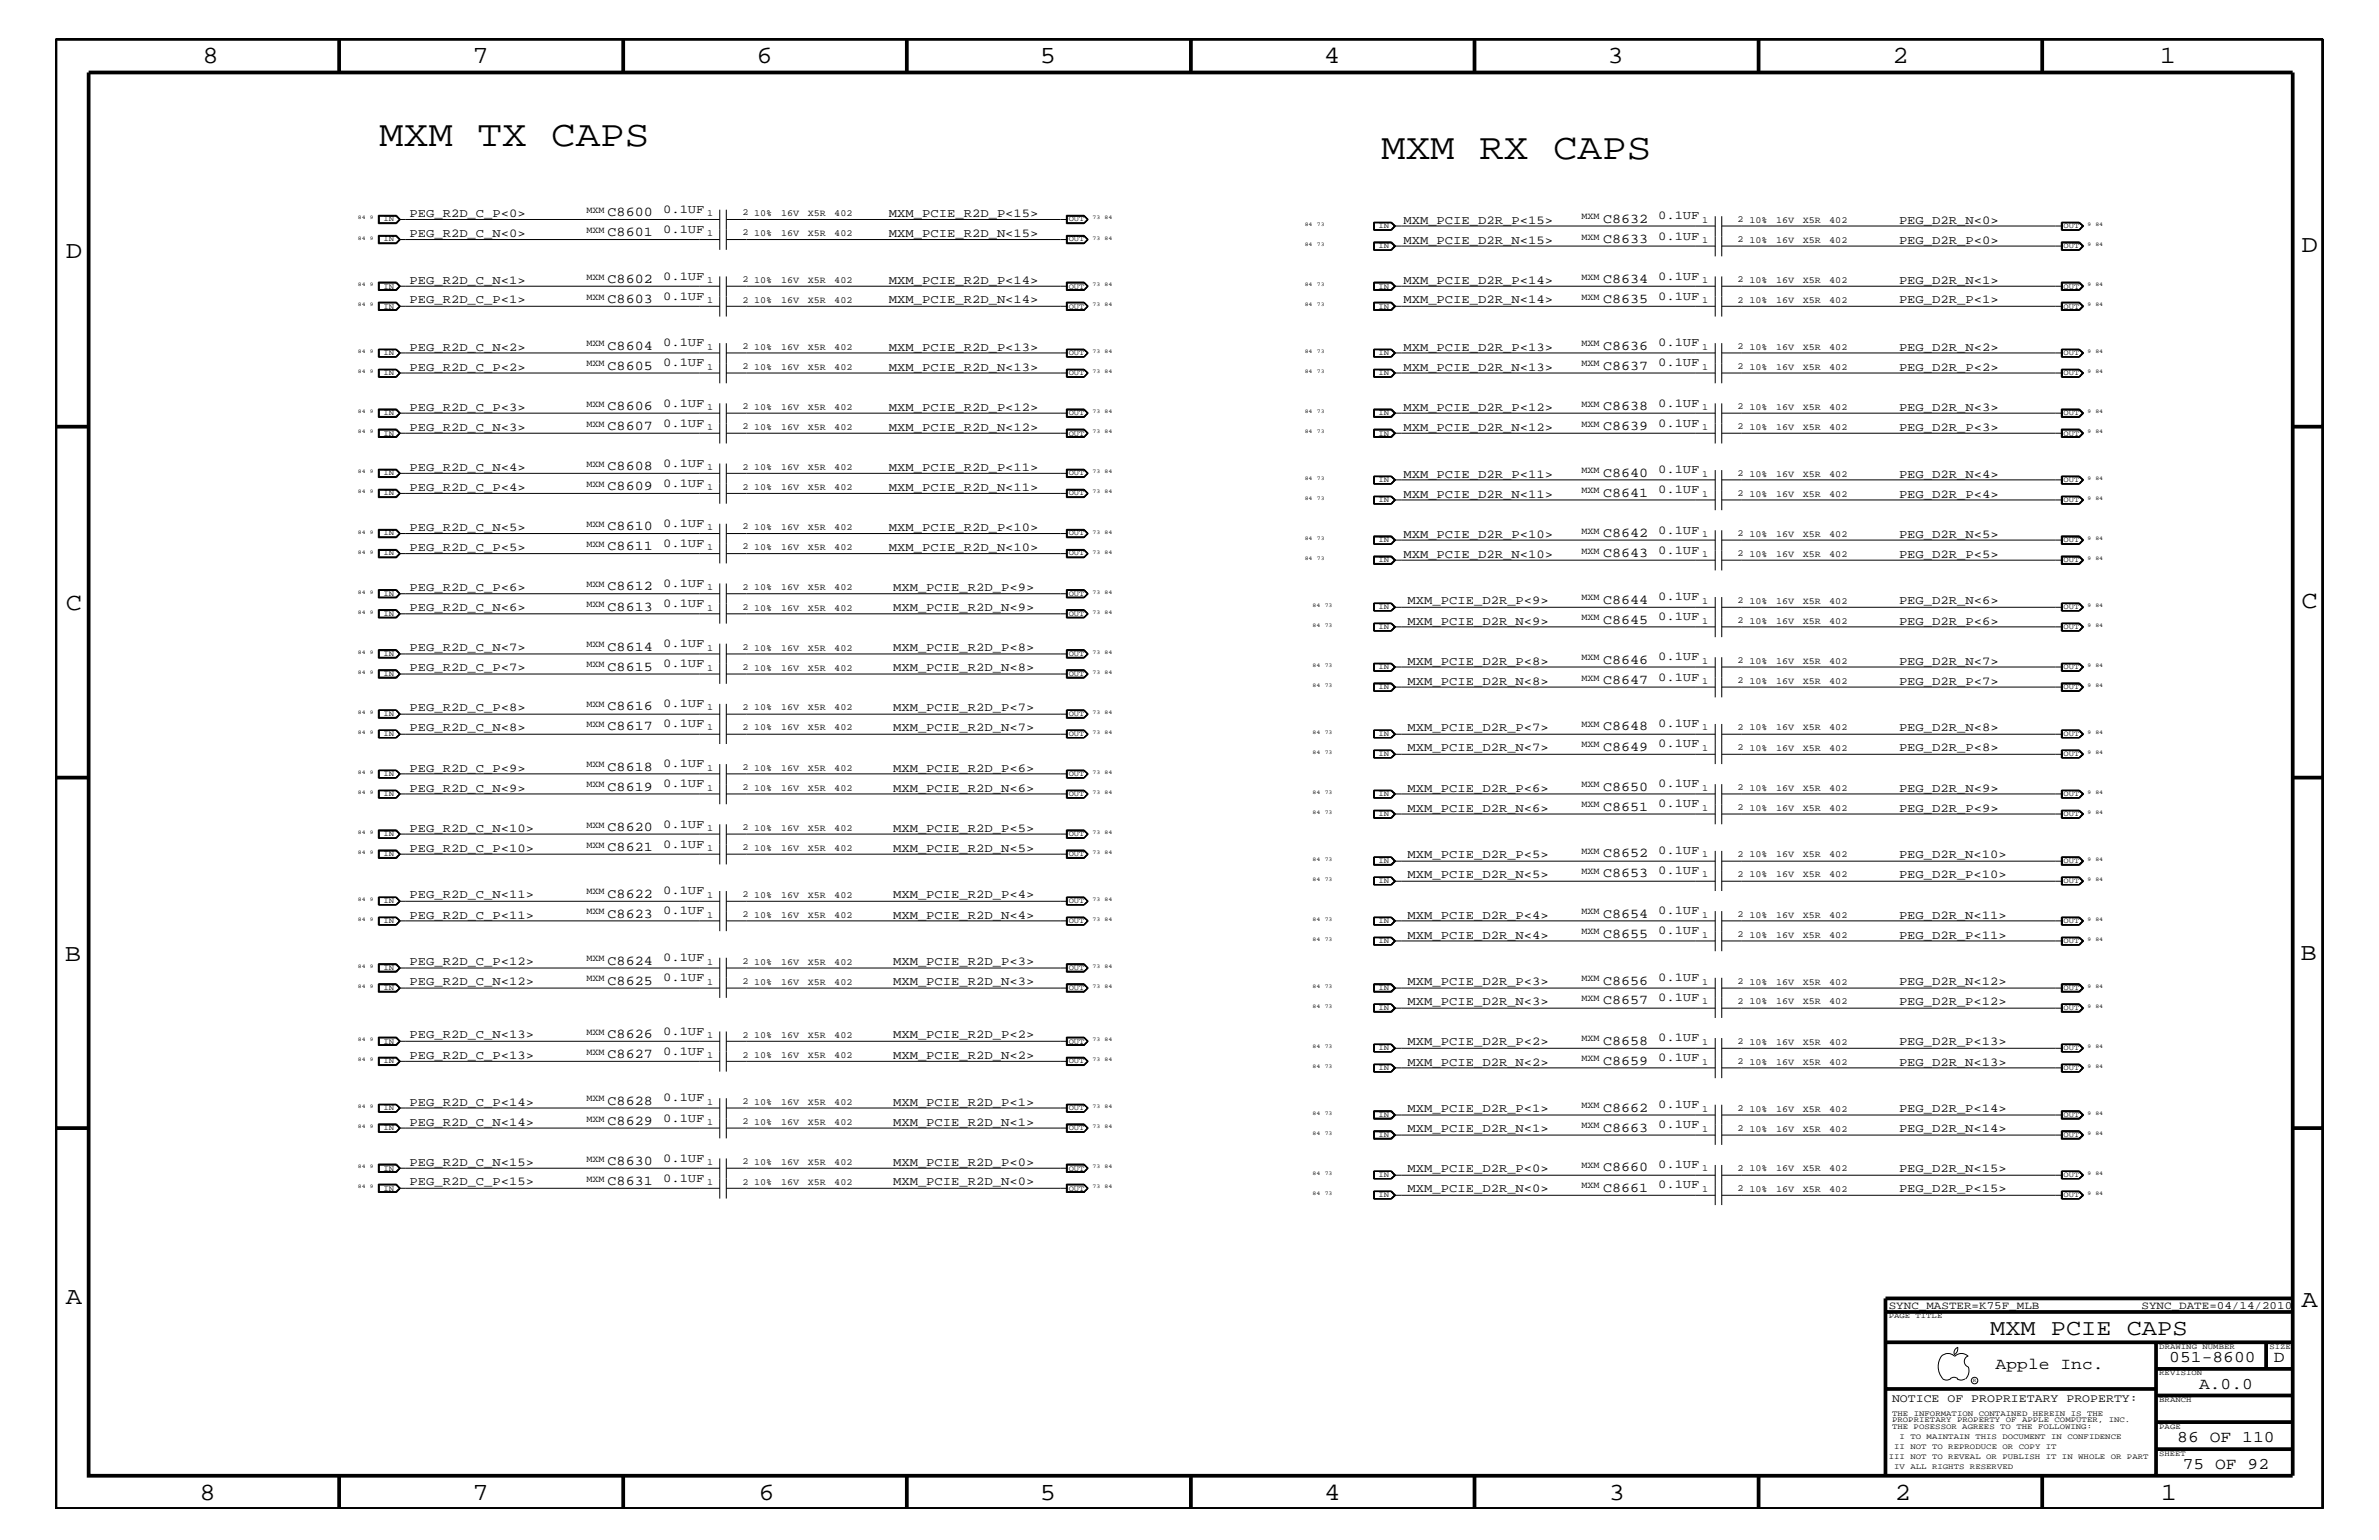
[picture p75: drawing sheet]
<svg xmlns="http://www.w3.org/2000/svg" width="432mm" height="279mm" viewBox="0 0 432 279" stroke-linecap="round" stroke-linejoin="round" font-family="sans-serif">
<defs><g id="words">
<g font-size="6.7">
<text x="68.8" y="26.5">MXM TX CAPS</text>
<text x="250.7" y="28.9">MXM RX CAPS</text>
</g>
<g font-size="4.5">
<text x="36.7" y="11.5">8</text>
<text x="85.8" y="11.5">7</text>
<text x="137.3" y="11.5">6</text>
<text x="188.7" y="11.5">5</text>
<text x="240.3" y="11.5">4</text>
<text x="291.8" y="11.5">3</text>
<text x="343.5" y="11.5">2</text>
<text x="392" y="11.5">1</text>
<text x="11.9" y="46.8">D</text>
<text x="417.7" y="45.7">D</text>
<text x="11.9" y="110.6">C</text>
<text x="417.7" y="110.3">C</text>
<text x="11.8" y="174.3">B</text>
<text x="417.6" y="174.2">B</text>
<text x="11.9" y="236.7">A</text>
<text x="417.7" y="237.1">A</text>
<text x="36.2" y="272.1">8</text>
<text x="85.8" y="272.1">7</text>
<text x="137.7" y="272.1">6</text>
<text x="188.7" y="272.1">5</text>
<text x="240.4" y="272.1">4</text>
<text x="292" y="272.1">3</text>
<text x="343.9" y="272.1">2</text>
<text x="392.2" y="272.1">1</text>
</g>
<text font-size="4.1" x="361.2" y="242.3">MXM PCIE CAPS</text>
<g font-size="3">
<text x="362.2" y="248.4">Apple Inc.</text>
<text x="393.7" y="247.1">051-8600</text>
<text x="399.2" y="252">A.0.0</text>
<text x="412.7" y="247.1">D</text>
<text x="395.2" y="261.6">86 OF 110</text>
<text x="396.2" y="266.6">75 OF 92</text>
</g>
<g font-size="2.5">
<text x="110.3" y="39.2">C8600</text>
<text x="291" y="40.4">C8632</text>
<text x="110.3" y="42.9">C8601</text>
<text x="291" y="44.1">C8633</text>
<text x="110.3" y="51.3">C8602</text>
<text x="291" y="51.3">C8634</text>
<text x="110.3" y="55">C8603</text>
<text x="291" y="55">C8635</text>
<text x="110.3" y="63.4">C8604</text>
<text x="291" y="63.4">C8636</text>
<text x="110.3" y="67.1">C8605</text>
<text x="291" y="67.1">C8637</text>
<text x="110.3" y="74.4">C8606</text>
<text x="291" y="74.4">C8638</text>
<text x="110.3" y="78">C8607</text>
<text x="291" y="78">C8639</text>
<text x="110.3" y="85.3">C8608</text>
<text x="110.3" y="88.9">C8609</text>
<text x="291" y="86.5">C8640</text>
<text x="291" y="90.1">C8641</text>
<text x="110.3" y="96.2">C8610</text>
<text x="110.3" y="99.9">C8611</text>
<text x="291" y="97.4">C8642</text>
<text x="291" y="101">C8643</text>
<text x="110.3" y="107.1">C8612</text>
<text x="110.3" y="110.8">C8613</text>
<text x="291" y="109.5">C8644</text>
<text x="291" y="113.1">C8645</text>
<text x="110.3" y="118.1">C8614</text>
<text x="110.3" y="121.7">C8615</text>
<text x="291" y="120.4">C8646</text>
<text x="291" y="124.1">C8647</text>
<text x="110.3" y="128.9">C8616</text>
<text x="110.3" y="132.5">C8617</text>
<text x="291" y="132.5">C8648</text>
<text x="291" y="136.2">C8649</text>
<text x="110.3" y="139.8">C8618</text>
<text x="110.3" y="143.5">C8619</text>
<text x="291" y="143.5">C8650</text>
<text x="291" y="147.1">C8651</text>
<text x="110.3" y="150.7">C8620</text>
<text x="110.3" y="154.4">C8621</text>
<text x="291" y="155.6">C8652</text>
<text x="291" y="159.2">C8653</text>
<text x="110.3" y="162.8">C8622</text>
<text x="110.3" y="166.5">C8623</text>
<text x="291" y="166.5">C8654</text>
<text x="291" y="170.1">C8655</text>
<text x="110.3" y="175">C8624</text>
<text x="110.3" y="178.7">C8625</text>
<text x="291" y="178.7">C8656</text>
<text x="291" y="182.2">C8657</text>
<text x="110.3" y="188.3">C8626</text>
<text x="110.3" y="192">C8627</text>
<text x="291" y="189.5">C8658</text>
<text x="291" y="193.2">C8659</text>
<text x="110.3" y="200.4">C8628</text>
<text x="291" y="201.7">C8662</text>
<text x="110.3" y="204.1">C8629</text>
<text x="291" y="205.3">C8663</text>
<text x="110.3" y="211.4">C8630</text>
<text x="110.3" y="215">C8631</text>
<text x="291" y="212.5">C8660</text>
<text x="291" y="216.2">C8661</text>
</g>
<g font-size="2.2">
<text x="74.3" y="39.3">PEG_R2D_C_P&lt;0&gt;</text>
<text x="120.4" y="38.6">0.1UF</text>
<text x="161.3" y="39.3">MXM_PCIE_R2D_P&lt;15&gt;</text>
<text x="254.7" y="40.6">MXM_PCIE_D2R_P&lt;15&gt;</text>
<text x="300.9" y="39.8">0.1UF</text>
<text x="344.7" y="40.6">PEG_D2R_N&lt;0&gt;</text>
<text x="74.3" y="43">PEG_R2D_C_N&lt;0&gt;</text>
<text x="120.4" y="42.3">0.1UF</text>
<text x="161.3" y="43">MXM_PCIE_R2D_N&lt;15&gt;</text>
<text x="254.7" y="44.2">MXM_PCIE_D2R_N&lt;15&gt;</text>
<text x="300.9" y="43.5">0.1UF</text>
<text x="344.7" y="44.2">PEG_D2R_P&lt;0&gt;</text>
<text x="74.3" y="51.5">PEG_R2D_C_N&lt;1&gt;</text>
<text x="120.4" y="50.7">0.1UF</text>
<text x="161.3" y="51.5">MXM_PCIE_R2D_P&lt;14&gt;</text>
<text x="254.7" y="51.5">MXM_PCIE_D2R_P&lt;14&gt;</text>
<text x="300.9" y="50.7">0.1UF</text>
<text x="344.7" y="51.5">PEG_D2R_N&lt;1&gt;</text>
<text x="74.3" y="55.1">PEG_R2D_C_P&lt;1&gt;</text>
<text x="120.4" y="54.4">0.1UF</text>
<text x="161.3" y="55.1">MXM_PCIE_R2D_N&lt;14&gt;</text>
<text x="254.7" y="55.1">MXM_PCIE_D2R_N&lt;14&gt;</text>
<text x="300.9" y="54.4">0.1UF</text>
<text x="344.7" y="55.1">PEG_D2R_P&lt;1&gt;</text>
<text x="74.3" y="63.6">PEG_R2D_C_N&lt;2&gt;</text>
<text x="120.4" y="62.9">0.1UF</text>
<text x="161.3" y="63.6">MXM_PCIE_R2D_P&lt;13&gt;</text>
<text x="254.7" y="63.6">MXM_PCIE_D2R_P&lt;13&gt;</text>
<text x="300.9" y="62.9">0.1UF</text>
<text x="344.7" y="63.6">PEG_D2R_N&lt;2&gt;</text>
<text x="74.3" y="67.3">PEG_R2D_C_P&lt;2&gt;</text>
<text x="120.4" y="66.5">0.1UF</text>
<text x="161.3" y="67.3">MXM_PCIE_R2D_N&lt;13&gt;</text>
<text x="254.7" y="67.3">MXM_PCIE_D2R_N&lt;13&gt;</text>
<text x="300.9" y="66.5">0.1UF</text>
<text x="344.7" y="67.3">PEG_D2R_P&lt;2&gt;</text>
<text x="74.3" y="74.5">PEG_R2D_C_P&lt;3&gt;</text>
<text x="120.4" y="73.8">0.1UF</text>
<text x="120.4" y="77.4">0.1UF</text>
<text x="161.3" y="74.5">MXM_PCIE_R2D_P&lt;12&gt;</text>
<text x="254.7" y="74.5">MXM_PCIE_D2R_P&lt;12&gt;</text>
<text x="300.9" y="73.8">0.1UF</text>
<text x="300.9" y="77.4">0.1UF</text>
<text x="344.7" y="74.5">PEG_D2R_N&lt;3&gt;</text>
<text x="74.3" y="78.2">PEG_R2D_C_N&lt;3&gt;</text>
<text x="161.3" y="78.2">MXM_PCIE_R2D_N&lt;12&gt;</text>
<text x="254.7" y="78.2">MXM_PCIE_D2R_N&lt;12&gt;</text>
<text x="344.7" y="78.2">PEG_D2R_P&lt;3&gt;</text>
<text x="74.3" y="89">PEG_R2D_C_P&lt;4&gt;</text>
<text x="74.3" y="85.4">PEG_R2D_C_N&lt;4&gt;</text>
<text x="120.4" y="84.7">0.1UF</text>
<text x="120.4" y="88.3">0.1UF</text>
<text x="161.3" y="85.4">MXM_PCIE_R2D_P&lt;11&gt;</text>
<text x="161.3" y="89">MXM_PCIE_R2D_N&lt;11&gt;</text>
<text x="254.7" y="86.6">MXM_PCIE_D2R_P&lt;11&gt;</text>
<text x="300.9" y="89.5">0.1UF</text>
<text x="300.9" y="85.9">0.1UF</text>
<text x="344.7" y="86.6">PEG_D2R_N&lt;4&gt;</text>
<text x="120.4" y="95.6">0.1UF</text>
<text x="254.7" y="90.3">MXM_PCIE_D2R_N&lt;11&gt;</text>
<text x="344.7" y="90.3">PEG_D2R_P&lt;4&gt;</text>
<text x="74.3" y="96.3">PEG_R2D_C_N&lt;5&gt;</text>
<text x="74.3" y="99.9">PEG_R2D_C_P&lt;5&gt;</text>
<text x="120.4" y="99.3">0.1UF</text>
<text x="161.3" y="99.9">MXM_PCIE_R2D_N&lt;10&gt;</text>
<text x="161.3" y="96.3">MXM_PCIE_R2D_P&lt;10&gt;</text>
<text x="254.7" y="101.2">MXM_PCIE_D2R_N&lt;10&gt;</text>
<text x="254.7" y="97.6">MXM_PCIE_D2R_P&lt;10&gt;</text>
<text x="300.9" y="96.8">0.1UF</text>
<text x="300.9" y="100.4">0.1UF</text>
<text x="344.7" y="101.2">PEG_D2R_P&lt;5&gt;</text>
<text x="344.7" y="97.6">PEG_D2R_N&lt;5&gt;</text>
<text x="74.3" y="107.2">PEG_R2D_C_P&lt;6&gt;</text>
<text x="120.4" y="106.5">0.1UF</text>
<text x="162.1" y="107.2">MXM_PCIE_R2D_P&lt;9&gt;</text>
<text x="74.3" y="110.9">PEG_R2D_C_N&lt;6&gt;</text>
<text x="120.4" y="110.2">0.1UF</text>
<text x="162.1" y="110.9">MXM_PCIE_R2D_N&lt;9&gt;</text>
<text x="255.5" y="113.3">MXM_PCIE_D2R_N&lt;9&gt;</text>
<text x="255.5" y="109.7">MXM_PCIE_D2R_P&lt;9&gt;</text>
<text x="300.9" y="108.9">0.1UF</text>
<text x="300.9" y="112.6">0.1UF</text>
<text x="344.7" y="109.7">PEG_D2R_N&lt;6&gt;</text>
<text x="344.7" y="113.3">PEG_D2R_P&lt;6&gt;</text>
<text x="74.3" y="118.1">PEG_R2D_C_N&lt;7&gt;</text>
<text x="120.4" y="117.4">0.1UF</text>
<text x="162.1" y="118.1">MXM_PCIE_R2D_P&lt;8&gt;</text>
<text x="300.9" y="119.8">0.1UF</text>
<text x="74.3" y="121.8">PEG_R2D_C_P&lt;7&gt;</text>
<text x="120.4" y="121">0.1UF</text>
<text x="162.1" y="121.8">MXM_PCIE_R2D_N&lt;8&gt;</text>
<text x="255.5" y="120.6">MXM_PCIE_D2R_P&lt;8&gt;</text>
<text x="255.5" y="124.2">MXM_PCIE_D2R_N&lt;8&gt;</text>
<text x="300.9" y="123.5">0.1UF</text>
<text x="344.7" y="124.2">PEG_D2R_P&lt;7&gt;</text>
<text x="344.7" y="120.6">PEG_D2R_N&lt;7&gt;</text>
<text x="74.3" y="129.1">PEG_R2D_C_P&lt;8&gt;</text>
<text x="120.4" y="128.3">0.1UF</text>
<text x="120.4" y="131.9">0.1UF</text>
<text x="162.1" y="129.1">MXM_PCIE_R2D_P&lt;7&gt;</text>
<text x="300.9" y="131.9">0.1UF</text>
<text x="74.3" y="132.7">PEG_R2D_C_N&lt;8&gt;</text>
<text x="162.1" y="132.7">MXM_PCIE_R2D_N&lt;7&gt;</text>
<text x="255.5" y="132.7">MXM_PCIE_D2R_P&lt;7&gt;</text>
<text x="255.5" y="136.3">MXM_PCIE_D2R_N&lt;7&gt;</text>
<text x="300.9" y="135.6">0.1UF</text>
<text x="344.7" y="136.3">PEG_D2R_P&lt;8&gt;</text>
<text x="344.7" y="132.7">PEG_D2R_N&lt;8&gt;</text>
<text x="74.3" y="143.6">PEG_R2D_C_N&lt;9&gt;</text>
<text x="74.3" y="140">PEG_R2D_C_P&lt;9&gt;</text>
<text x="120.4" y="139.2">0.1UF</text>
<text x="120.4" y="142.9">0.1UF</text>
<text x="162.1" y="140">MXM_PCIE_R2D_P&lt;6&gt;</text>
<text x="162.1" y="143.6">MXM_PCIE_R2D_N&lt;6&gt;</text>
<text x="255.5" y="143.6">MXM_PCIE_D2R_P&lt;6&gt;</text>
<text x="300.9" y="142.9">0.1UF</text>
<text x="344.7" y="143.6">PEG_D2R_N&lt;9&gt;</text>
<text x="255.5" y="147.3">MXM_PCIE_D2R_N&lt;6&gt;</text>
<text x="300.9" y="146.5">0.1UF</text>
<text x="344.7" y="147.3">PEG_D2R_P&lt;9&gt;</text>
<text x="74.3" y="154.5">PEG_R2D_C_P&lt;10&gt;</text>
<text x="74.3" y="150.9">PEG_R2D_C_N&lt;10&gt;</text>
<text x="120.4" y="150.1">0.1UF</text>
<text x="120.4" y="153.8">0.1UF</text>
<text x="162.1" y="150.9">MXM_PCIE_R2D_P&lt;5&gt;</text>
<text x="162.1" y="154.5">MXM_PCIE_R2D_N&lt;5&gt;</text>
<text x="255.5" y="155.7">MXM_PCIE_D2R_P&lt;5&gt;</text>
<text x="300.9" y="155">0.1UF</text>
<text x="344.7" y="155.7">PEG_D2R_N&lt;10&gt;</text>
<text x="255.5" y="159.4">MXM_PCIE_D2R_N&lt;5&gt;</text>
<text x="300.9" y="158.6">0.1UF</text>
<text x="344.7" y="159.4">PEG_D2R_P&lt;10&gt;</text>
<text x="74.3" y="166.7">PEG_R2D_C_P&lt;11&gt;</text>
<text x="74.3" y="163">PEG_R2D_C_N&lt;11&gt;</text>
<text x="120.4" y="162.2">0.1UF</text>
<text x="120.4" y="165.9">0.1UF</text>
<text x="162.1" y="163">MXM_PCIE_R2D_P&lt;4&gt;</text>
<text x="162.1" y="166.7">MXM_PCIE_R2D_N&lt;4&gt;</text>
<text x="255.5" y="166.7">MXM_PCIE_D2R_P&lt;4&gt;</text>
<text x="300.9" y="165.9">0.1UF</text>
<text x="344.7" y="166.7">PEG_D2R_N&lt;11&gt;</text>
<text x="255.5" y="170.3">MXM_PCIE_D2R_N&lt;4&gt;</text>
<text x="300.9" y="169.5">0.1UF</text>
<text x="344.7" y="170.3">PEG_D2R_P&lt;11&gt;</text>
<text x="74.3" y="178.8">PEG_R2D_C_N&lt;12&gt;</text>
<text x="74.3" y="175.1">PEG_R2D_C_P&lt;12&gt;</text>
<text x="120.4" y="174.4">0.1UF</text>
<text x="120.4" y="178">0.1UF</text>
<text x="162.1" y="178.8">MXM_PCIE_R2D_N&lt;3&gt;</text>
<text x="162.1" y="175.1">MXM_PCIE_R2D_P&lt;3&gt;</text>
<text x="255.5" y="178.8">MXM_PCIE_D2R_P&lt;3&gt;</text>
<text x="300.9" y="178">0.1UF</text>
<text x="344.7" y="178.8">PEG_D2R_N&lt;12&gt;</text>
<text x="255.5" y="182.4">MXM_PCIE_D2R_N&lt;3&gt;</text>
<text x="300.9" y="181.6">0.1UF</text>
<text x="344.7" y="182.4">PEG_D2R_P&lt;12&gt;</text>
<text x="74.3" y="188.4">PEG_R2D_C_N&lt;13&gt;</text>
<text x="120.4" y="187.7">0.1UF</text>
<text x="120.4" y="191.4">0.1UF</text>
<text x="162.1" y="188.4">MXM_PCIE_R2D_P&lt;2&gt;</text>
<text x="255.5" y="189.7">MXM_PCIE_D2R_P&lt;2&gt;</text>
<text x="300.9" y="188.9">0.1UF</text>
<text x="344.7" y="189.7">PEG_D2R_P&lt;13&gt;</text>
<text x="74.3" y="192.1">PEG_R2D_C_P&lt;13&gt;</text>
<text x="162.1" y="192.1">MXM_PCIE_R2D_N&lt;2&gt;</text>
<text x="255.5" y="193.3">MXM_PCIE_D2R_N&lt;2&gt;</text>
<text x="300.9" y="192.6">0.1UF</text>
<text x="344.7" y="193.3">PEG_D2R_N&lt;13&gt;</text>
<text x="74.3" y="200.6">PEG_R2D_C_P&lt;14&gt;</text>
<text x="120.4" y="199.8">0.1UF</text>
<text x="120.4" y="203.5">0.1UF</text>
<text x="162.1" y="200.6">MXM_PCIE_R2D_P&lt;1&gt;</text>
<text x="255.5" y="201.8">MXM_PCIE_D2R_P&lt;1&gt;</text>
<text x="300.9" y="201">0.1UF</text>
<text x="344.7" y="201.8">PEG_D2R_P&lt;14&gt;</text>
<text x="74.3" y="204.2">PEG_R2D_C_N&lt;14&gt;</text>
<text x="162.1" y="204.2">MXM_PCIE_R2D_N&lt;1&gt;</text>
<text x="255.5" y="205.4">MXM_PCIE_D2R_N&lt;1&gt;</text>
<text x="300.9" y="204.7">0.1UF</text>
<text x="344.7" y="205.4">PEG_D2R_N&lt;14&gt;</text>
<text x="74.3" y="211.5">PEG_R2D_C_N&lt;15&gt;</text>
<text x="74.3" y="215.1">PEG_R2D_C_P&lt;15&gt;</text>
<text x="120.4" y="210.8">0.1UF</text>
<text x="120.4" y="214.4">0.1UF</text>
<text x="162.1" y="215.1">MXM_PCIE_R2D_N&lt;0&gt;</text>
<text x="162.1" y="211.5">MXM_PCIE_R2D_P&lt;0&gt;</text>
<text x="255.5" y="212.7">MXM_PCIE_D2R_P&lt;0&gt;</text>
<text x="300.9" y="211.9">0.1UF</text>
<text x="300.9" y="215.6">0.1UF</text>
<text x="344.7" y="212.7">PEG_D2R_N&lt;15&gt;</text>
<text x="255.5" y="216.4">MXM_PCIE_D2R_N&lt;0&gt;</text>
<text x="344.7" y="216.4">PEG_D2R_P&lt;15&gt;</text>
</g>
<text font-size="2.1" x="343.4" y="254.4">NOTICE OF PROPRIETARY PROPERTY:</text>
<g font-size="2">
<text x="342.8" y="237.4">SYNC_MASTER=K75F_MLB</text>
<text x="388.7" y="237.4">SYNC_DATE=04/14/2010</text>
</g>
<g font-size="1.7">
<text x="106.4" y="38.6">MXM</text>
<text x="128.4" y="39.2">1</text>
<text x="134.8" y="39.1">2</text>
<text x="136.9" y="39.2">10%</text>
<text x="141.8" y="39.2">16V</text>
<text x="146.6" y="39.2">X5R</text>
<text x="151.4" y="39.2">402</text>
<text x="287" y="39.8">MXM</text>
<text x="308.9" y="40.4">1</text>
<text x="315.4" y="40.3">2</text>
<text x="317.5" y="40.4">10%</text>
<text x="322.4" y="40.4">16V</text>
<text x="327.2" y="40.4">X5R</text>
<text x="332" y="40.4">402</text>
<text x="106.4" y="42.3">MXM</text>
<text x="128.4" y="42.9">1</text>
<text x="134.8" y="42.7">2</text>
<text x="136.9" y="42.9">10%</text>
<text x="141.8" y="42.9">16V</text>
<text x="146.6" y="42.9">X5R</text>
<text x="151.4" y="42.9">402</text>
<text x="287" y="43.5">MXM</text>
<text x="308.9" y="44.1">1</text>
<text x="315.4" y="44">2</text>
<text x="317.5" y="44.1">10%</text>
<text x="322.4" y="44.1">16V</text>
<text x="327.2" y="44.1">X5R</text>
<text x="332" y="44.1">402</text>
<text x="106.4" y="50.7">MXM</text>
<text x="128.4" y="51.3">1</text>
<text x="134.8" y="51.3">2</text>
<text x="136.9" y="51.3">10%</text>
<text x="141.8" y="51.3">16V</text>
<text x="146.6" y="51.3">X5R</text>
<text x="151.4" y="51.3">402</text>
<text x="287" y="50.7">MXM</text>
<text x="308.9" y="51.3">1</text>
<text x="315.4" y="51.3">2</text>
<text x="317.5" y="51.3">10%</text>
<text x="322.4" y="51.3">16V</text>
<text x="327.2" y="51.3">X5R</text>
<text x="332" y="51.3">402</text>
<text x="106.4" y="54.4">MXM</text>
<text x="128.4" y="55">1</text>
<text x="134.8" y="54.9">2</text>
<text x="136.9" y="55">10%</text>
<text x="141.8" y="55">16V</text>
<text x="146.6" y="55">X5R</text>
<text x="151.4" y="55">402</text>
<text x="287" y="54.4">MXM</text>
<text x="308.9" y="55">1</text>
<text x="315.4" y="54.9">2</text>
<text x="317.5" y="55">10%</text>
<text x="322.4" y="55">16V</text>
<text x="327.2" y="55">X5R</text>
<text x="332" y="55">402</text>
<text x="106.4" y="62.9">MXM</text>
<text x="128.4" y="63.4">1</text>
<text x="134.8" y="63.4">2</text>
<text x="136.9" y="63.4">10%</text>
<text x="141.8" y="63.4">16V</text>
<text x="146.6" y="63.4">X5R</text>
<text x="151.4" y="63.4">402</text>
<text x="287" y="62.9">MXM</text>
<text x="308.9" y="63.4">1</text>
<text x="315.4" y="63.4">2</text>
<text x="317.5" y="63.4">10%</text>
<text x="322.4" y="63.4">16V</text>
<text x="327.2" y="63.4">X5R</text>
<text x="332" y="63.4">402</text>
<text x="106.4" y="66.5">MXM</text>
<text x="128.4" y="67.1">1</text>
<text x="134.8" y="67">2</text>
<text x="136.9" y="67.1">10%</text>
<text x="141.8" y="67.1">16V</text>
<text x="146.6" y="67.1">X5R</text>
<text x="151.4" y="67.1">402</text>
<text x="287" y="66.5">MXM</text>
<text x="308.9" y="67.1">1</text>
<text x="315.4" y="67">2</text>
<text x="317.5" y="67.1">10%</text>
<text x="322.4" y="67.1">16V</text>
<text x="327.2" y="67.1">X5R</text>
<text x="332" y="67.1">402</text>
<text x="106.4" y="73.8">MXM</text>
<text x="106.4" y="77.4">MXM</text>
<text x="128.4" y="74.4">1</text>
<text x="134.8" y="74.3">2</text>
<text x="134.8" y="77.9">2</text>
<text x="136.9" y="74.4">10%</text>
<text x="141.8" y="74.4">16V</text>
<text x="146.6" y="74.4">X5R</text>
<text x="151.4" y="74.4">402</text>
<text x="287" y="77.4">MXM</text>
<text x="287" y="73.8">MXM</text>
<text x="308.9" y="74.4">1</text>
<text x="315.4" y="74.3">2</text>
<text x="315.4" y="77.9">2</text>
<text x="317.5" y="74.4">10%</text>
<text x="322.4" y="74.4">16V</text>
<text x="327.2" y="74.4">X5R</text>
<text x="332" y="74.4">402</text>
<text x="128.4" y="78">1</text>
<text x="136.9" y="78">10%</text>
<text x="141.8" y="78">16V</text>
<text x="146.6" y="78">X5R</text>
<text x="151.4" y="78">402</text>
<text x="308.9" y="78">1</text>
<text x="317.5" y="78">10%</text>
<text x="322.4" y="78">16V</text>
<text x="327.2" y="78">X5R</text>
<text x="332" y="78">402</text>
<text x="106.4" y="84.7">MXM</text>
<text x="106.4" y="88.3">MXM</text>
<text x="128.4" y="85.3">1</text>
<text x="128.4" y="88.9">1</text>
<text x="134.8" y="85.2">2</text>
<text x="134.8" y="88.8">2</text>
<text x="136.9" y="85.3">10%</text>
<text x="136.9" y="88.9">10%</text>
<text x="141.8" y="88.9">16V</text>
<text x="141.8" y="85.3">16V</text>
<text x="146.6" y="88.9">X5R</text>
<text x="146.6" y="85.3">X5R</text>
<text x="151.4" y="88.9">402</text>
<text x="151.4" y="85.3">402</text>
<text x="287" y="85.9">MXM</text>
<text x="287" y="89.5">MXM</text>
<text x="308.9" y="86.5">1</text>
<text x="315.4" y="86.4">2</text>
<text x="317.5" y="86.5">10%</text>
<text x="322.4" y="86.5">16V</text>
<text x="327.2" y="86.5">X5R</text>
<text x="332" y="86.5">402</text>
<text x="106.4" y="95.6">MXM</text>
<text x="308.9" y="90.1">1</text>
<text x="315.4" y="90">2</text>
<text x="317.5" y="90.1">10%</text>
<text x="322.4" y="90.1">16V</text>
<text x="327.2" y="90.1">X5R</text>
<text x="332" y="90.1">402</text>
<text x="106.4" y="99.3">MXM</text>
<text x="128.4" y="96.2">1</text>
<text x="128.4" y="99.9">1</text>
<text x="134.8" y="96">2</text>
<text x="134.8" y="99.7">2</text>
<text x="136.9" y="96.2">10%</text>
<text x="136.9" y="99.9">10%</text>
<text x="141.8" y="96.2">16V</text>
<text x="141.8" y="99.9">16V</text>
<text x="146.6" y="96.2">X5R</text>
<text x="146.6" y="99.9">X5R</text>
<text x="151.4" y="96.2">402</text>
<text x="151.4" y="99.9">402</text>
<text x="287" y="96.8">MXM</text>
<text x="287" y="100.4">MXM</text>
<text x="308.9" y="97.4">1</text>
<text x="308.9" y="101">1</text>
<text x="315.4" y="97.3">2</text>
<text x="315.4" y="101">2</text>
<text x="317.5" y="97.4">10%</text>
<text x="317.5" y="101">10%</text>
<text x="322.4" y="97.4">16V</text>
<text x="322.4" y="101">16V</text>
<text x="327.2" y="97.4">X5R</text>
<text x="327.2" y="101">X5R</text>
<text x="332" y="97.4">402</text>
<text x="332" y="101">402</text>
<text x="106.4" y="106.5">MXM</text>
<text x="128.4" y="107.1">1</text>
<text x="134.8" y="107">2</text>
<text x="136.9" y="107.1">10%</text>
<text x="141.8" y="107.1">16V</text>
<text x="146.6" y="107.1">X5R</text>
<text x="151.4" y="107.1">402</text>
<text x="106.4" y="110.2">MXM</text>
<text x="128.4" y="110.8">1</text>
<text x="134.8" y="110.6">2</text>
<text x="136.9" y="110.8">10%</text>
<text x="141.8" y="110.8">16V</text>
<text x="146.6" y="110.8">X5R</text>
<text x="151.4" y="110.8">402</text>
<text x="287" y="108.9">MXM</text>
<text x="287" y="112.6">MXM</text>
<text x="308.9" y="109.5">1</text>
<text x="308.9" y="113.1">1</text>
<text x="315.4" y="109.4">2</text>
<text x="315.4" y="113.1">2</text>
<text x="317.5" y="109.5">10%</text>
<text x="317.5" y="113.1">10%</text>
<text x="322.4" y="109.5">16V</text>
<text x="322.4" y="113.1">16V</text>
<text x="327.2" y="109.5">X5R</text>
<text x="327.2" y="113.1">X5R</text>
<text x="332" y="109.5">402</text>
<text x="332" y="113.1">402</text>
<text x="106.4" y="117.4">MXM</text>
<text x="128.4" y="118.1">1</text>
<text x="134.8" y="117.9">2</text>
<text x="136.9" y="118.1">10%</text>
<text x="141.8" y="118.1">16V</text>
<text x="146.6" y="118.1">X5R</text>
<text x="151.4" y="118.1">402</text>
<text x="287" y="119.8">MXM</text>
<text x="106.4" y="121">MXM</text>
<text x="128.4" y="121.7">1</text>
<text x="134.8" y="121.5">2</text>
<text x="136.9" y="121.7">10%</text>
<text x="141.8" y="121.7">16V</text>
<text x="146.6" y="121.7">X5R</text>
<text x="151.4" y="121.7">402</text>
<text x="287" y="123.5">MXM</text>
<text x="308.9" y="120.4">1</text>
<text x="308.9" y="124.1">1</text>
<text x="315.4" y="120.3">2</text>
<text x="315.4" y="124">2</text>
<text x="317.5" y="120.4">10%</text>
<text x="317.5" y="124.1">10%</text>
<text x="322.4" y="120.4">16V</text>
<text x="322.4" y="124.1">16V</text>
<text x="327.2" y="120.4">X5R</text>
<text x="327.2" y="124.1">X5R</text>
<text x="332" y="120.4">402</text>
<text x="332" y="124.1">402</text>
<text x="106.4" y="128.3">MXM</text>
<text x="106.4" y="131.9">MXM</text>
<text x="128.4" y="128.9">1</text>
<text x="134.8" y="128.8">2</text>
<text x="136.9" y="128.9">10%</text>
<text x="141.8" y="128.9">16V</text>
<text x="146.6" y="128.9">X5R</text>
<text x="151.4" y="128.9">402</text>
<text x="287" y="131.9">MXM</text>
<text x="128.4" y="132.5">1</text>
<text x="134.8" y="132.4">2</text>
<text x="136.9" y="132.5">10%</text>
<text x="141.8" y="132.5">16V</text>
<text x="146.6" y="132.5">X5R</text>
<text x="151.4" y="132.5">402</text>
<text x="287" y="135.6">MXM</text>
<text x="308.9" y="132.5">1</text>
<text x="308.9" y="136.2">1</text>
<text x="315.4" y="132.4">2</text>
<text x="315.4" y="136.1">2</text>
<text x="317.5" y="136.2">10%</text>
<text x="317.5" y="132.5">10%</text>
<text x="322.4" y="136.2">16V</text>
<text x="322.4" y="132.5">16V</text>
<text x="327.2" y="136.2">X5R</text>
<text x="327.2" y="132.5">X5R</text>
<text x="332" y="136.2">402</text>
<text x="332" y="132.5">402</text>
<text x="106.4" y="139.2">MXM</text>
<text x="106.4" y="142.9">MXM</text>
<text x="128.4" y="139.8">1</text>
<text x="128.4" y="143.5">1</text>
<text x="134.8" y="139.7">2</text>
<text x="134.8" y="143.4">2</text>
<text x="136.9" y="139.8">10%</text>
<text x="136.9" y="143.5">10%</text>
<text x="141.8" y="139.8">16V</text>
<text x="141.8" y="143.5">16V</text>
<text x="146.6" y="139.8">X5R</text>
<text x="146.6" y="143.5">X5R</text>
<text x="151.4" y="139.8">402</text>
<text x="151.4" y="143.5">402</text>
<text x="287" y="142.9">MXM</text>
<text x="308.9" y="143.5">1</text>
<text x="315.4" y="143.4">2</text>
<text x="317.5" y="143.5">10%</text>
<text x="322.4" y="143.5">16V</text>
<text x="327.2" y="143.5">X5R</text>
<text x="332" y="143.5">402</text>
<text x="287" y="146.5">MXM</text>
<text x="308.9" y="147.1">1</text>
<text x="315.4" y="147">2</text>
<text x="317.5" y="147.1">10%</text>
<text x="322.4" y="147.1">16V</text>
<text x="327.2" y="147.1">X5R</text>
<text x="332" y="147.1">402</text>
<text x="106.4" y="150.1">MXM</text>
<text x="106.4" y="153.8">MXM</text>
<text x="128.4" y="150.7">1</text>
<text x="128.4" y="154.4">1</text>
<text x="134.8" y="150.7">2</text>
<text x="134.8" y="154.3">2</text>
<text x="136.9" y="150.7">10%</text>
<text x="136.9" y="154.4">10%</text>
<text x="141.8" y="150.7">16V</text>
<text x="141.8" y="154.4">16V</text>
<text x="146.6" y="150.7">X5R</text>
<text x="146.6" y="154.4">X5R</text>
<text x="151.4" y="150.7">402</text>
<text x="151.4" y="154.4">402</text>
<text x="287" y="155">MXM</text>
<text x="308.9" y="155.6">1</text>
<text x="315.4" y="155.5">2</text>
<text x="317.5" y="155.6">10%</text>
<text x="322.4" y="155.6">16V</text>
<text x="327.2" y="155.6">X5R</text>
<text x="332" y="155.6">402</text>
<text x="287" y="158.6">MXM</text>
<text x="308.9" y="159.2">1</text>
<text x="315.4" y="159.1">2</text>
<text x="317.5" y="159.2">10%</text>
<text x="322.4" y="159.2">16V</text>
<text x="327.2" y="159.2">X5R</text>
<text x="332" y="159.2">402</text>
<text x="106.4" y="162.2">MXM</text>
<text x="106.4" y="165.9">MXM</text>
<text x="128.4" y="162.8">1</text>
<text x="128.4" y="166.5">1</text>
<text x="134.8" y="162.8">2</text>
<text x="134.8" y="166.4">2</text>
<text x="136.9" y="162.8">10%</text>
<text x="136.9" y="166.5">10%</text>
<text x="141.8" y="162.8">16V</text>
<text x="141.8" y="166.5">16V</text>
<text x="146.6" y="162.8">X5R</text>
<text x="146.6" y="166.5">X5R</text>
<text x="151.4" y="162.8">402</text>
<text x="151.4" y="166.5">402</text>
<text x="287" y="165.9">MXM</text>
<text x="308.9" y="166.5">1</text>
<text x="315.4" y="166.4">2</text>
<text x="317.5" y="166.5">10%</text>
<text x="322.4" y="166.5">16V</text>
<text x="327.2" y="166.5">X5R</text>
<text x="332" y="166.5">402</text>
<text x="287" y="169.5">MXM</text>
<text x="308.9" y="170.1">1</text>
<text x="315.4" y="170">2</text>
<text x="317.5" y="170.1">10%</text>
<text x="322.4" y="170.1">16V</text>
<text x="327.2" y="170.1">X5R</text>
<text x="332" y="170.1">402</text>
<text x="106.4" y="174.4">MXM</text>
<text x="106.4" y="178">MXM</text>
<text x="128.4" y="175">1</text>
<text x="128.4" y="178.7">1</text>
<text x="134.8" y="174.9">2</text>
<text x="134.8" y="178.5">2</text>
<text x="136.9" y="175">10%</text>
<text x="136.9" y="178.7">10%</text>
<text x="141.8" y="175">16V</text>
<text x="141.8" y="178.7">16V</text>
<text x="146.6" y="175">X5R</text>
<text x="146.6" y="178.7">X5R</text>
<text x="151.4" y="175">402</text>
<text x="151.4" y="178.7">402</text>
<text x="287" y="178">MXM</text>
<text x="308.9" y="178.7">1</text>
<text x="315.4" y="178.5">2</text>
<text x="317.5" y="178.7">10%</text>
<text x="322.4" y="178.7">16V</text>
<text x="327.2" y="178.7">X5R</text>
<text x="332" y="178.7">402</text>
<text x="287" y="181.6">MXM</text>
<text x="308.9" y="182.2">1</text>
<text x="315.4" y="182.1">2</text>
<text x="317.5" y="182.2">10%</text>
<text x="322.4" y="182.2">16V</text>
<text x="327.2" y="182.2">X5R</text>
<text x="332" y="182.2">402</text>
<text x="106.4" y="187.7">MXM</text>
<text x="106.4" y="191.4">MXM</text>
<text x="128.4" y="188.3">1</text>
<text x="128.4" y="192">1</text>
<text x="134.8" y="188.2">2</text>
<text x="134.8" y="191.9">2</text>
<text x="136.9" y="188.3">10%</text>
<text x="136.9" y="192">10%</text>
<text x="141.8" y="188.3">16V</text>
<text x="141.8" y="192">16V</text>
<text x="146.6" y="188.3">X5R</text>
<text x="146.6" y="192">X5R</text>
<text x="151.4" y="188.3">402</text>
<text x="151.4" y="192">402</text>
<text x="287" y="188.9">MXM</text>
<text x="308.9" y="189.5">1</text>
<text x="315.4" y="189.4">2</text>
<text x="317.5" y="189.5">10%</text>
<text x="322.4" y="189.5">16V</text>
<text x="327.2" y="189.5">X5R</text>
<text x="332" y="189.5">402</text>
<text x="287" y="192.6">MXM</text>
<text x="308.9" y="193.2">1</text>
<text x="315.4" y="193.1">2</text>
<text x="317.5" y="193.2">10%</text>
<text x="322.4" y="193.2">16V</text>
<text x="327.2" y="193.2">X5R</text>
<text x="332" y="193.2">402</text>
<text x="106.4" y="203.5">MXM</text>
<text x="106.4" y="199.8">MXM</text>
<text x="128.4" y="200.4">1</text>
<text x="134.8" y="200.3">2</text>
<text x="134.8" y="204">2</text>
<text x="136.9" y="200.4">10%</text>
<text x="141.8" y="200.4">16V</text>
<text x="146.6" y="200.4">X5R</text>
<text x="151.4" y="200.4">402</text>
<text x="287" y="201">MXM</text>
<text x="308.9" y="201.7">1</text>
<text x="315.4" y="201.5">2</text>
<text x="317.5" y="201.7">10%</text>
<text x="322.4" y="201.7">16V</text>
<text x="327.2" y="201.7">X5R</text>
<text x="332" y="201.7">402</text>
<text x="128.4" y="204.1">1</text>
<text x="136.9" y="204.1">10%</text>
<text x="141.8" y="204.1">16V</text>
<text x="146.6" y="204.1">X5R</text>
<text x="151.4" y="204.1">402</text>
<text x="287" y="204.7">MXM</text>
<text x="308.9" y="205.3">1</text>
<text x="315.4" y="205.2">2</text>
<text x="317.5" y="205.3">10%</text>
<text x="322.4" y="205.3">16V</text>
<text x="327.2" y="205.3">X5R</text>
<text x="332" y="205.3">402</text>
<text x="106.4" y="210.8">MXM</text>
<text x="106.4" y="214.4">MXM</text>
<text x="128.4" y="211.4">1</text>
<text x="128.4" y="215">1</text>
<text x="134.8" y="211.3">2</text>
<text x="134.8" y="214.9">2</text>
<text x="136.9" y="211.4">10%</text>
<text x="136.9" y="215">10%</text>
<text x="141.8" y="211.4">16V</text>
<text x="141.8" y="215">16V</text>
<text x="146.6" y="211.4">X5R</text>
<text x="146.6" y="215">X5R</text>
<text x="151.4" y="211.4">402</text>
<text x="151.4" y="215">402</text>
<text x="287" y="211.9">MXM</text>
<text x="287" y="215.6">MXM</text>
<text x="308.9" y="212.5">1</text>
<text x="315.4" y="212.5">2</text>
<text x="317.5" y="212.5">10%</text>
<text x="322.4" y="212.5">16V</text>
<text x="327.2" y="212.5">X5R</text>
<text x="332" y="212.5">402</text>
<text x="308.9" y="216.2">1</text>
<text x="315.4" y="216.1">2</text>
<text x="317.5" y="216.2">10%</text>
<text x="322.4" y="216.2">16V</text>
<text x="327.2" y="216.2">X5R</text>
<text x="332" y="216.2">402</text>
</g>
<g font-size="1.4">
<text x="69.6" y="40.2">IN</text>
<text x="194" y="40.2">OUT</text>
<text x="250.2" y="41.4">IN</text>
<text x="374.6" y="41.4">OUT</text>
<text x="69.6" y="43.8">IN</text>
<text x="194" y="43.8">OUT</text>
<text x="250.2" y="45.1">IN</text>
<text x="374.6" y="45.1">OUT</text>
<text x="69.6" y="52.4">IN</text>
<text x="194" y="52.4">OUT</text>
<text x="250.2" y="52.4">IN</text>
<text x="374.6" y="52.4">OUT</text>
<text x="69.6" y="56">IN</text>
<text x="194" y="56">OUT</text>
<text x="250.2" y="56">IN</text>
<text x="374.6" y="56">OUT</text>
<text x="69.6" y="64.5">IN</text>
<text x="194" y="64.5">OUT</text>
<text x="250.2" y="64.5">IN</text>
<text x="374.6" y="64.5">OUT</text>
<text x="69.6" y="68.1">IN</text>
<text x="194" y="68.1">OUT</text>
<text x="250.2" y="68.1">IN</text>
<text x="374.6" y="68.1">OUT</text>
<text x="69.6" y="75.4">IN</text>
<text x="194" y="75.4">OUT</text>
<text x="250.2" y="75.4">IN</text>
<text x="374.6" y="75.4">OUT</text>
<text x="69.6" y="79">IN</text>
<text x="194" y="79">OUT</text>
<text x="250.2" y="79">IN</text>
<text x="374.6" y="79">OUT</text>
<text x="69.6" y="86.2">IN</text>
<text x="69.6" y="89.9">IN</text>
<text x="194" y="86.2">OUT</text>
<text x="194" y="89.9">OUT</text>
<text x="250.2" y="87.5">IN</text>
<text x="374.6" y="87.5">OUT</text>
<text x="250.2" y="91.1">IN</text>
<text x="374.6" y="91.1">OUT</text>
<text x="69.6" y="97.1">IN</text>
<text x="69.6" y="100.8">IN</text>
<text x="194" y="97.1">OUT</text>
<text x="194" y="100.8">OUT</text>
<text x="250.2" y="98.4">IN</text>
<text x="374.6" y="98.4">OUT</text>
<text x="250.2" y="102.1">IN</text>
<text x="374.6" y="102.1">OUT</text>
<text x="69.6" y="108.1">IN</text>
<text x="69.6" y="111.7">IN</text>
<text x="194" y="108.1">OUT</text>
<text x="194" y="111.7">OUT</text>
<text x="250.2" y="110.5">IN</text>
<text x="374.6" y="110.5">OUT</text>
<text x="69.6" y="119">IN</text>
<text x="194" y="119">OUT</text>
<text x="250.2" y="114.2">IN</text>
<text x="374.6" y="114.2">OUT</text>
<text x="69.6" y="122.6">IN</text>
<text x="194" y="122.6">OUT</text>
<text x="250.2" y="121.4">IN</text>
<text x="250.2" y="125.1">IN</text>
<text x="374.6" y="121.4">OUT</text>
<text x="374.6" y="125.1">OUT</text>
<text x="69.6" y="129.9">IN</text>
<text x="194" y="129.9">OUT</text>
<text x="69.6" y="133.5">IN</text>
<text x="194" y="133.5">OUT</text>
<text x="250.2" y="133.5">IN</text>
<text x="250.2" y="137.2">IN</text>
<text x="374.6" y="133.5">OUT</text>
<text x="374.6" y="137.2">OUT</text>
<text x="69.6" y="140.8">IN</text>
<text x="194" y="140.8">OUT</text>
<text x="69.6" y="144.5">IN</text>
<text x="194" y="144.5">OUT</text>
<text x="250.2" y="148.1">IN</text>
<text x="250.2" y="144.5">IN</text>
<text x="374.6" y="144.5">OUT</text>
<text x="374.6" y="148.1">OUT</text>
<text x="69.6" y="151.8">IN</text>
<text x="69.6" y="155.4">IN</text>
<text x="194" y="151.8">OUT</text>
<text x="194" y="155.4">OUT</text>
<text x="250.2" y="160.2">IN</text>
<text x="250.2" y="156.6">IN</text>
<text x="374.6" y="156.6">OUT</text>
<text x="374.6" y="160.2">OUT</text>
<text x="69.6" y="163.9">IN</text>
<text x="69.6" y="167.5">IN</text>
<text x="194" y="163.9">OUT</text>
<text x="194" y="167.5">OUT</text>
<text x="250.2" y="167.5">IN</text>
<text x="374.6" y="167.5">OUT</text>
<text x="250.2" y="171.1">IN</text>
<text x="374.6" y="171.1">OUT</text>
<text x="69.6" y="176">IN</text>
<text x="69.6" y="179.6">IN</text>
<text x="194" y="176">OUT</text>
<text x="194" y="179.6">OUT</text>
<text x="250.2" y="179.6">IN</text>
<text x="374.6" y="179.6">OUT</text>
<text x="250.2" y="183.2">IN</text>
<text x="374.6" y="183.2">OUT</text>
<text x="69.6" y="189.3">IN</text>
<text x="194" y="189.3">OUT</text>
<text x="250.2" y="190.5">IN</text>
<text x="374.6" y="190.5">OUT</text>
<text x="69.6" y="192.9">IN</text>
<text x="194" y="192.9">OUT</text>
<text x="250.2" y="194.2">IN</text>
<text x="374.6" y="194.2">OUT</text>
<text x="69.6" y="201.5">IN</text>
<text x="194" y="201.5">OUT</text>
<text x="250.2" y="202.6">IN</text>
<text x="374.6" y="202.6">OUT</text>
<text x="69.6" y="205.1">IN</text>
<text x="194" y="205.1">OUT</text>
<text x="250.2" y="206.3">IN</text>
<text x="374.6" y="206.3">OUT</text>
<text x="69.6" y="212.4">IN</text>
<text x="194" y="212.4">OUT</text>
<text x="250.2" y="213.6">IN</text>
<text x="374.6" y="213.6">OUT</text>
<text x="69.6" y="216">IN</text>
<text x="194" y="216">OUT</text>
<text x="250.2" y="217.2">IN</text>
<text x="374.6" y="217.2">OUT</text>
<text x="342.8" y="239.2">PAGE TITLE</text>
<text x="391.9" y="244.7">DRAWING NUMBER</text>
<text x="411.9" y="244.7">SIZE</text>
<text x="391.9" y="249.5">REVISION</text>
<text x="343.4" y="256.8">THE INFORMATION CONTAINED HEREIN IS THE</text>
<text x="391.9" y="254.4">BRANCH</text>
<text x="343.4" y="259.3">THE POSESSOR AGREES TO THE FOLLOWING:</text>
<text x="343.4" y="258">PROPRIETARY PROPERTY OF APPLE COMPUTER, INC.</text>
<text x="343.8" y="262.9">II NOT TO REPRODUCE OR COPY IT</text>
<text x="344.8" y="261.1">I TO MAINTAIN THIS DOCUMENT IN CONFIDENCE</text>
<text x="391.9" y="259.3">PAGE</text>
<text x="342.8" y="264.7">III NOT TO REVEAL OR PUBLISH IT IN WHOLE OR PART</text>
<text x="343.8" y="266.6">IV ALL RIGHTS RESERVED</text>
<text x="391.9" y="264.1">SHEET</text>
</g>
<g font-size="1">
<text x="64.9" y="39.8">84</text>
<text x="67.1" y="39.8">9</text>
<text x="198.3" y="39.8">73</text>
<text x="200.5" y="39.8">84</text>
<text x="236.8" y="41">84</text>
<text x="239" y="41">73</text>
<text x="378.9" y="41">9</text>
<text x="380.3" y="41">84</text>
<text x="64.9" y="43.5">84</text>
<text x="67.1" y="43.5">9</text>
<text x="198.3" y="43.5">73</text>
<text x="200.5" y="43.5">84</text>
<text x="236.8" y="44.6">84</text>
<text x="239" y="44.6">73</text>
<text x="378.9" y="44.6">9</text>
<text x="380.3" y="44.6">84</text>
<text x="64.9" y="51.9">84</text>
<text x="67.1" y="51.9">9</text>
<text x="198.3" y="51.9">73</text>
<text x="200.5" y="51.9">84</text>
<text x="236.8" y="51.9">84</text>
<text x="239" y="51.9">73</text>
<text x="378.9" y="51.9">9</text>
<text x="380.3" y="51.9">84</text>
<text x="64.9" y="55.6">84</text>
<text x="67.1" y="55.6">9</text>
<text x="198.3" y="55.6">73</text>
<text x="200.5" y="55.6">84</text>
<text x="236.8" y="55.6">84</text>
<text x="239" y="55.6">73</text>
<text x="378.9" y="55.6">9</text>
<text x="380.3" y="55.6">84</text>
<text x="64.9" y="64">84</text>
<text x="67.1" y="64">9</text>
<text x="198.3" y="64">73</text>
<text x="200.5" y="64">84</text>
<text x="236.8" y="64">84</text>
<text x="239" y="64">73</text>
<text x="378.9" y="64">9</text>
<text x="380.3" y="64">84</text>
<text x="64.9" y="67.7">84</text>
<text x="67.1" y="67.7">9</text>
<text x="198.3" y="67.7">73</text>
<text x="200.5" y="67.7">84</text>
<text x="236.8" y="67.7">84</text>
<text x="239" y="67.7">73</text>
<text x="378.9" y="67.7">9</text>
<text x="380.3" y="67.7">84</text>
<text x="64.9" y="75">84</text>
<text x="67.1" y="75">9</text>
<text x="198.3" y="75">73</text>
<text x="200.5" y="75">84</text>
<text x="236.8" y="75">84</text>
<text x="239" y="75">73</text>
<text x="378.9" y="75">9</text>
<text x="380.3" y="75">84</text>
<text x="64.9" y="78.6">84</text>
<text x="67.1" y="78.6">9</text>
<text x="198.3" y="78.6">73</text>
<text x="200.5" y="78.6">84</text>
<text x="236.8" y="78.6">84</text>
<text x="239" y="78.6">73</text>
<text x="378.9" y="78.6">9</text>
<text x="380.3" y="78.6">84</text>
<text x="64.9" y="85.9">84</text>
<text x="64.9" y="89.5">84</text>
<text x="67.1" y="85.9">9</text>
<text x="67.1" y="89.5">9</text>
<text x="198.3" y="85.9">73</text>
<text x="198.3" y="89.5">73</text>
<text x="200.5" y="85.9">84</text>
<text x="200.5" y="89.5">84</text>
<text x="236.8" y="87.1">84</text>
<text x="239" y="87.1">73</text>
<text x="378.9" y="87.1">9</text>
<text x="380.3" y="87.1">84</text>
<text x="236.8" y="90.7">84</text>
<text x="239" y="90.7">73</text>
<text x="378.9" y="90.7">9</text>
<text x="380.3" y="90.7">84</text>
<text x="64.9" y="96.8">84</text>
<text x="64.9" y="100.4">84</text>
<text x="67.1" y="96.8">9</text>
<text x="67.1" y="100.4">9</text>
<text x="198.3" y="96.8">73</text>
<text x="198.3" y="100.4">73</text>
<text x="200.5" y="96.8">84</text>
<text x="200.5" y="100.4">84</text>
<text x="236.8" y="98">84</text>
<text x="236.8" y="101.6">84</text>
<text x="239" y="98">73</text>
<text x="239" y="101.6">73</text>
<text x="378.9" y="98">9</text>
<text x="378.9" y="101.6">9</text>
<text x="380.3" y="98">84</text>
<text x="380.3" y="101.6">84</text>
<text x="64.9" y="107.7">84</text>
<text x="67.1" y="107.7">9</text>
<text x="198.3" y="107.7">73</text>
<text x="200.5" y="107.7">84</text>
<text x="64.9" y="111.4">84</text>
<text x="67.1" y="111.4">9</text>
<text x="198.3" y="111.4">73</text>
<text x="200.5" y="111.4">84</text>
<text x="238.3" y="110.2">84</text>
<text x="238.3" y="113.7">84</text>
<text x="240.5" y="110.2">73</text>
<text x="240.5" y="113.7">73</text>
<text x="378.9" y="110.2">9</text>
<text x="378.9" y="113.7">9</text>
<text x="380.3" y="110.2">84</text>
<text x="380.3" y="113.7">84</text>
<text x="64.9" y="118.6">84</text>
<text x="67.1" y="118.6">9</text>
<text x="198.3" y="118.6">73</text>
<text x="200.5" y="118.6">84</text>
<text x="64.9" y="122.3">84</text>
<text x="67.1" y="122.3">9</text>
<text x="198.3" y="122.3">73</text>
<text x="200.5" y="122.3">84</text>
<text x="238.3" y="124.7">84</text>
<text x="238.3" y="121">84</text>
<text x="240.5" y="121">73</text>
<text x="240.5" y="124.7">73</text>
<text x="378.9" y="121">9</text>
<text x="378.9" y="124.7">9</text>
<text x="380.3" y="121">84</text>
<text x="380.3" y="124.7">84</text>
<text x="64.9" y="129.6">84</text>
<text x="67.1" y="129.6">9</text>
<text x="198.3" y="129.6">73</text>
<text x="200.5" y="129.6">84</text>
<text x="64.9" y="133.2">84</text>
<text x="67.1" y="133.2">9</text>
<text x="198.3" y="133.2">73</text>
<text x="200.5" y="133.2">84</text>
<text x="238.3" y="133.2">84</text>
<text x="238.3" y="136.8">84</text>
<text x="240.5" y="133.2">73</text>
<text x="240.5" y="136.8">73</text>
<text x="378.9" y="133.2">9</text>
<text x="378.9" y="136.8">9</text>
<text x="380.3" y="133.2">84</text>
<text x="380.3" y="136.8">84</text>
<text x="64.9" y="140.4">84</text>
<text x="67.1" y="140.4">9</text>
<text x="198.3" y="140.4">73</text>
<text x="200.5" y="140.4">84</text>
<text x="64.9" y="144">84</text>
<text x="67.1" y="144">9</text>
<text x="198.3" y="144">73</text>
<text x="200.5" y="144">84</text>
<text x="238.3" y="147.7">84</text>
<text x="238.3" y="144">84</text>
<text x="240.5" y="147.7">73</text>
<text x="240.5" y="144">73</text>
<text x="378.9" y="144">9</text>
<text x="378.9" y="147.7">9</text>
<text x="380.3" y="144">84</text>
<text x="380.3" y="147.7">84</text>
<text x="64.9" y="151.3">84</text>
<text x="64.9" y="155">84</text>
<text x="67.1" y="151.3">9</text>
<text x="67.1" y="155">9</text>
<text x="198.3" y="151.3">73</text>
<text x="198.3" y="155">73</text>
<text x="200.5" y="151.3">84</text>
<text x="200.5" y="155">84</text>
<text x="238.3" y="159.9">84</text>
<text x="238.3" y="156.2">84</text>
<text x="240.5" y="159.9">73</text>
<text x="240.5" y="156.2">73</text>
<text x="378.9" y="156.2">9</text>
<text x="378.9" y="159.9">9</text>
<text x="380.3" y="156.2">84</text>
<text x="380.3" y="159.9">84</text>
<text x="64.9" y="163.5">84</text>
<text x="64.9" y="167.1">84</text>
<text x="67.1" y="163.5">9</text>
<text x="67.1" y="167.1">9</text>
<text x="198.3" y="163.5">73</text>
<text x="198.3" y="167.1">73</text>
<text x="200.5" y="163.5">84</text>
<text x="200.5" y="167.1">84</text>
<text x="238.3" y="167.1">84</text>
<text x="240.5" y="167.1">73</text>
<text x="378.9" y="167.1">9</text>
<text x="380.3" y="167.1">84</text>
<text x="238.3" y="170.7">84</text>
<text x="240.5" y="170.7">73</text>
<text x="378.9" y="170.7">9</text>
<text x="380.3" y="170.7">84</text>
<text x="64.9" y="175.6">84</text>
<text x="64.9" y="179.3">84</text>
<text x="67.1" y="175.6">9</text>
<text x="67.1" y="179.3">9</text>
<text x="198.3" y="175.6">73</text>
<text x="198.3" y="179.3">73</text>
<text x="200.5" y="175.6">84</text>
<text x="200.5" y="179.3">84</text>
<text x="238.3" y="179.3">84</text>
<text x="240.5" y="179.3">73</text>
<text x="378.9" y="179.3">9</text>
<text x="380.3" y="179.3">84</text>
<text x="238.3" y="182.9">84</text>
<text x="240.5" y="182.9">73</text>
<text x="378.9" y="182.9">9</text>
<text x="380.3" y="182.9">84</text>
<text x="64.9" y="188.9">84</text>
<text x="67.1" y="188.9">9</text>
<text x="198.3" y="188.9">73</text>
<text x="200.5" y="188.9">84</text>
<text x="238.3" y="190.2">84</text>
<text x="240.5" y="190.2">73</text>
<text x="378.9" y="190.2">9</text>
<text x="380.3" y="190.2">84</text>
<text x="64.9" y="192.6">84</text>
<text x="67.1" y="192.6">9</text>
<text x="198.3" y="192.6">73</text>
<text x="200.5" y="192.6">84</text>
<text x="238.3" y="193.7">84</text>
<text x="240.5" y="193.7">73</text>
<text x="378.9" y="193.7">9</text>
<text x="380.3" y="193.7">84</text>
<text x="64.9" y="201">84</text>
<text x="67.1" y="201">9</text>
<text x="198.3" y="201">73</text>
<text x="200.5" y="201">84</text>
<text x="238.3" y="202.3">84</text>
<text x="240.5" y="202.3">73</text>
<text x="378.9" y="202.3">9</text>
<text x="380.3" y="202.3">84</text>
<text x="64.9" y="204.7">84</text>
<text x="67.1" y="204.7">9</text>
<text x="198.3" y="204.7">73</text>
<text x="200.5" y="204.7">84</text>
<text x="238.3" y="205.9">84</text>
<text x="240.5" y="205.9">73</text>
<text x="378.9" y="205.9">9</text>
<text x="380.3" y="205.9">84</text>
<text x="64.9" y="211.9">84</text>
<text x="64.9" y="215.6">84</text>
<text x="67.1" y="211.9">9</text>
<text x="67.1" y="215.6">9</text>
<text x="198.3" y="211.9">73</text>
<text x="198.3" y="215.6">73</text>
<text x="200.5" y="211.9">84</text>
<text x="200.5" y="215.6">84</text>
<text x="238.3" y="213.2">84</text>
<text x="240.5" y="213.2">73</text>
<text x="378.9" y="213.2">9</text>
<text x="380.3" y="213.2">84</text>
<text x="238.3" y="216.9">84</text>
<text x="240.5" y="216.9">73</text>
<text x="378.9" y="216.9">9</text>
<text x="380.3" y="216.9">84</text>
<text x="358.1" y="250.7">R</text>
</g>
</g></defs>
<g fill="none" stroke="#000" stroke-width=".18">
<path d="M68.7 39.1h3.3l.6 .7-.6 .8h-3.3zM68.8 39.2h3.1l.6 .6-.6 .6h-3.1zM71.9 39.1l.7 .7-.7 .7M71.9 39.1h-3.2v1.4h3.2M71.9 39.1l.7 .7M72.5 39.8h58.1M72.6 39.8l-.7 .7M130.6 38v7.3M131.8 38v7.3M131.8 39.8h61.9M193.5 39.1h3.3l.7 .7-.7 .8h-3.3zM193.6 39.1h3.2l.6 .7-.6 .7h-3.2z"/>
<path d="M193.7 39.2h3.1l.6 .6-.6 .6h-3.1zM311.3 39.2v7.3M312.5 39.2v7.3M68.7 54.8h3.3l.6 .8-.6 .7h-3.3zM68.7 42.7h3.3l.6 .8-.6 .7h-3.3zM68.7 51.2h3.3l.6 .7-.6 .8h-3.3zM68.7 51.3h3.2M68.8 55h3.1l.6 .6-.6 .6h-3.1zM68.8 42.9h3.1l.6 .6-.6 .6h-3.1zM68.8 51.3v1.2h3.1l.6-.6M71.9 54.9l.7 .7-.7 .6h-3.2M71.9 54.9h-3.2v1.4"/>
<path d="M71.9 42.8h-3.2v1.3h3.2M71.9 42.8l.7 .7-.7 .6M71.9 42.8l.7 .7M71.9 51.3l.7 .6-.7 .7h-3.2M71.9 51.3l.6 .6M71.9 54.9l.7 .7M72.5 55.6h58.1M72.5 51.9h58.1M72.5 43.5h58.1M72.6 51.9l-.7-.6h-3.2v1.4M72.6 43.5l-.7 .6M72.6 51.9l-.7 .8"/>
<path d="M72.6 55.6l-.7 .7M130.6 50.2v7.2M131.8 55.6h61.9M131.8 50.2v7.2M131.8 51.9h61.9M131.8 43.5h61.9M193.5 42.7h3.3l.7 .8-.7 .7h-3.3zM193.5 51.2h3.3l.7 .7-.7 .8h-3.3zM193.5 54.8h3.3l.7 .8-.7 .7h-3.3zM193.6 42.8h3.2l.6 .7-.6 .6h-3.2zM193.6 51.3h3.2M193.7 55h3.1l.6 .6-.6 .6h-3.1z"/>
<path d="M193.7 42.9h3.1l.6 .6-.6 .6h-3.1zM193.7 51.3v1.2h3.1l.6-.6-.6-.6M196.8 51.3l.6 .6M197.4 55.6l-.6 .6h-3.2M197.4 55.6l-.6 .7M197.4 51.9l-.6-.6h-3.2v1.4M197.4 55.6l-.6-.7h-3.2v1.4M197.4 51.9l-.6 .7h-3.2M197.4 51.9l-.6 .8M249.3 54.8h3.3l.7 .8-.7 .7h-3.3zM249.3 54.9h3.3l.6 .7-.6 .7M249.3 51.2h3.3l.7 .7-.7 .8h-3.3z"/>
<path d="M249.3 51.3h3.3l.6 .6-.6 .8M249.3 43.9h3.3l.7 .7-.7 .8h-3.3zM249.3 44h3.3l.6 .6-.6 .8M249.4 54.9v1.3h3.1l.7-.6-.7-.7M249.4 55h3.1l.6 .6M249.4 51.3h3.1l.7 .6-.7 .7h-3.1zM252.5 40.4h-3.1v1.3h3.1M252.5 44.1h-3.1v1.2h3.1M252.5 40.4l.7 .6-.7 .7M252.5 40.4l.6 .6M252.5 44.1l.7 .5-.7 .7M252.5 44.1l.6 .5"/>
<path d="M252.5 51.3l.6 .6M252.6 40.3h-3.3v1.5h3.3M252.6 40.3l.7 .7-.7 .8M252.6 40.3l.6 .7-.6 .8M253.1 41h58.2M253.1 55.6l-.6 .6h-3.1M253.1 55.6h58.2M253.1 51.9h58.2M253.1 51.9l-.6 .6h-3.1M253.1 41l-.6 .7M253.1 44.6l-.6 .7M253.1 44.6h58.2"/>
<path d="M311.3 50.2v7.2M312.5 41h61.8M312.5 50.2v7.2M312.5 55.6h61.8M312.5 51.9h61.8M312.5 44.6h61.8M374.1 40.3h3.3l.8 .7-.8 .8h-3.3zM374.1 43.9h3.3l.8 .7-.8 .8h-3.3zM374.1 51.2h3.3l.8 .7-.8 .8h-3.3zM374.1 54.8h3.3l.8 .8-.8 .7h-3.3zM374.2 40.3v1.5M374.2 45.4v-1.4h3.2l.7 .6-.7 .8"/>
<path d="M374.2 52.7v-1.4h3.2l.7 .6-.7 .8M374.3 51.3h3.1l.6 .6-.6 .7h-3.1zM374.3 54.9v1.3h3.1l.6-.6-.6-.7M374.3 55h3.1l.6 .6-.6 .6h-3.1M377.4 40.4h-3.1v1.3h3.1M377.4 40.3l.7 .7-.7 .8M377.4 54.9h-3.2v1.4M377.4 40.4l.6 .6-.6 .7M377.4 44.1h-3.1v1.2h3.1M377.4 51.3l.6 .6-.6 .6h-3.1M377.4 44.1l.6 .5-.6 .7M377.4 54.9l.7 .7-.7 .7"/>
<path d="M68.7 63.4h3.3l.6 .6-.6 .8h-3.3zM68.7 67h3.3l.6 .7-.6 .7h-3.3zM68.7 74.2h3.3l.6 .8-.6 .7h-3.3zM68.7 77.8h3.3l.6 .8-.6 .8h-3.3zM68.7 64.7h3.2M68.7 63.4h3.2M68.7 63.4v1.4M68.7 67v1.4M68.7 68.4h3.2M68.7 67.1h3.2M68.7 74.4h3.2M68.7 78h3.2"/>
<path d="M68.8 63.4v1.3M68.8 67.1v1.3M68.8 74.4v1.2h3.1l.6-.6M68.8 78v1.2h3.1l.6-.6M71.9 63.4l.7 .6-.7 .7M71.9 63.4l.7 .6M71.9 63.4l.6 .6M71.9 74.4l.7 .6-.7 .6h-3.2M71.9 78l.7 .6-.7 .7h-3.2M71.9 67.1l.7 .6-.7 .7M71.9 67l.7 .7M71.9 67.1l.6 .6"/>
<path d="M71.9 74.4l.6 .6M71.9 78l.6 .6M72.5 64h58.1M72.5 64l-.6 .7M72.5 67.7h58.1M72.5 75h58.1M72.5 78.6h58.1M72.5 67.7l-.6 .7M72.6 75l-.7-.7h-3.2v1.4M72.6 78.6l-.7-.7h-3.2v1.5M72.6 64l-.7 .8M72.6 67.7l-.7 .7"/>
<path d="M72.6 75l-.7 .7M72.6 78.6l-.7 .8M130.6 62.3v7.2M130.6 73.2v7.3M131.8 64h61.9M131.8 62.3v7.2M131.8 73.2v7.3M131.8 67.7h61.9M131.8 75h61.9M131.8 78.6h61.9M193.5 74.2h3.3l.7 .8-.7 .7h-3.3zM193.5 77.8h3.3l.7 .8-.7 .8h-3.3z"/>
<path d="M193.6 63.4v1.4M193.6 67v1.4M193.6 64.7h3.2M193.6 63.4h3.2M193.6 68.4h3.2M193.6 67.1h3.2M193.6 74.4h3.2M193.6 78h3.2M193.7 63.4v1.3M193.7 67.1v1.3M193.7 74.4v1.2h3.1l.6-.6-.6-.6M193.7 78v1.2h3.1l.6-.6-.6-.6"/>
<path d="M196.8 63.4h-3.3v1.4h3.3M196.8 67h-3.3v1.4h3.3M196.8 63.4l.7 .6-.7 .8M196.8 63.4l.6 .6M196.8 63.4l.6 .6-.6 .7M196.8 67l.7 .7-.7 .7M196.8 67l.6 .7M196.8 67.1l.6 .6M196.8 67.1l.6 .6-.6 .7M196.8 74.4l.6 .6M196.8 78l.6 .6M197.4 75l-.6-.7h-3.2v1.4"/>
<path d="M197.4 78.6l-.6-.7h-3.2v1.5M197.4 64l-.6 .8M197.4 64l-.6 .7M197.4 67.7l-.6 .7M197.4 75l-.6 .6h-3.2M197.4 75l-.6 .7M197.4 78.6l-.6 .7h-3.2M197.4 78.6l-.6 .8M249.3 74.2h3.3l.7 .8-.7 .7h-3.3zM249.3 77.8h3.3l.7 .8-.7 .8h-3.3zM249.3 74.3h3.3l.6 .7-.6 .7M249.3 77.9h3.3l.6 .7-.6 .8"/>
<path d="M249.4 74.4h3.1l.7 .6-.7 .6h-3.1zM249.4 78h3.1l.7 .6-.7 .7h-3.1zM252.5 63.4h-3.1v1.3h3.1M252.5 67.1h-3.1v1.3h3.1M252.5 63.4l.7 .6-.7 .7M252.5 63.4l.6 .6M252.5 67.1l.7 .6-.7 .7M252.5 67.1l.6 .6M252.5 74.4l.6 .6M252.5 78l.6 .6M252.6 63.4h-3.3v1.4h3.3M252.6 67h-3.3v1.4h3.3"/>
<path d="M252.6 63.4l.7 .6-.7 .8M252.6 63.4l.6 .6-.6 .8M252.6 67l.7 .7-.7 .7M252.6 67l.6 .7-.6 .7M253.1 64h58.2M253.1 67.7h58.2M253.1 75l-.6 .6h-3.1M253.1 75h58.2M253.1 78.6l-.6 .6h-3.1M253.1 78.6h58.2M253.1 64l-.6 .7M253.1 67.7l-.6 .7"/>
<path d="M311.3 62.3v7.2M311.3 73.2v7.3M312.5 62.3v7.2M312.5 73.2v7.3M312.5 64h61.8M312.5 67.7h61.8M312.5 75h61.8M312.5 78.6h61.8M374.1 63.4h3.3l.8 .6-.8 .8h-3.3zM374.1 67h3.3l.8 .7-.8 .7h-3.3zM374.1 74.2h3.3l.8 .8-.8 .7h-3.3zM374.1 77.8h3.3l.8 .8-.8 .8h-3.3z"/>
<path d="M374.2 63.4v1.4M374.2 67v1.4M374.2 75.7v-1.4h3.2l.7 .7-.7 .7M374.2 79.4v-1.5h3.2l.7 .7-.7 .8M374.3 74.4h3.1l.6 .6-.6 .6h-3.1zM374.3 78h3.1l.6 .6-.6 .7h-3.1zM377.4 63.4h-3.1v1.3h3.1M377.4 67.1h-3.1v1.3h3.1M377.4 74.4l.6 .6-.6 .6h-3.1M377.4 78l.6 .6-.6 .6h-3.1M377.4 67l.7 .7-.7 .7M377.4 67.1l.6 .6-.6 .7"/>
<path d="M377.4 63.4l.7 .6-.7 .8M377.4 63.4l.6 .6-.6 .7M68.7 85.1h3.3l.6 .8-.6 .7h-3.3zM68.7 88.8h3.3l.6 .7-.6 .8h-3.3zM68.7 96h3.3l.6 .8-.6 .8h-3.3zM68.7 99.7h3.3l.6 .7-.6 .8h-3.3zM68.8 85.3h3.1l.6 .6-.6 .6h-3.1zM68.8 88.9h3.1l.6 .6-.6 .6h-3.1zM68.8 96.2h3.1l.6 .6-.6 .6h-3.1zM68.8 99.9h3.1l.6 .5-.6 .6h-3.1zM71.9 85.2h-3.2v1.4h3.2M71.9 88.8h-3.2v1.4h3.2"/>
<path d="M71.9 96.1h-3.2v1.4h3.2M71.9 99.8h-3.2v1.3h3.2M71.9 85.2l.7 .7-.7 .7M71.9 85.2l.7 .7M71.9 88.8l.7 .7-.7 .7M71.9 88.8l.7 .7M71.9 96.1l.7 .7-.7 .7M71.9 96.1l.7 .7M71.9 99.8l.7 .6-.7 .7M71.9 99.8l.7 .6M72.5 85.9h58.1M72.5 89.5h58.1"/>
<path d="M72.5 96.8h58.1M72.6 85.9l-.7 .7M72.6 89.5l-.7 .7M72.6 96.8l-.7 .7M130.6 84.1v7.3M130.6 95v7.2M131.8 84.1v7.3M131.8 95v7.2M131.8 85.9h61.9M131.8 89.5h61.9M131.8 96.8h61.9M193.5 85.1h3.3l.7 .8-.7 .7h-3.3z"/>
<path d="M193.5 88.8h3.3l.7 .7-.7 .8h-3.3zM193.5 96h3.3l.7 .8-.7 .8h-3.3zM193.5 99.7h3.3l.7 .7-.7 .8h-3.3zM193.6 85.2h3.2l.6 .7-.6 .7h-3.2zM193.6 88.8h3.2l.6 .7-.6 .7h-3.2zM193.6 96.1h3.2l.6 .7-.6 .7h-3.2zM193.6 99.8h3.2l.6 .6-.6 .7h-3.2zM193.7 85.3h3.1l.6 .6-.6 .6h-3.1zM193.7 88.9h3.1l.6 .6-.6 .6h-3.1zM193.7 96.2h3.1l.6 .6-.6 .6h-3.1zM193.7 99.9h3.1l.6 .5-.6 .6h-3.1zM249.3 97.2h3.3l.7 .8-.7 .7h-3.3z"/>
<path d="M249.3 97.3h3.3l.6 .7-.6 .7M252.5 86.5h-3.1v1.2h3.1M252.5 90.1h-3.1v1.3h3.1M252.5 97.4h-3.1v1.3h3.1M252.5 86.5l.7 .6-.7 .6M252.5 86.5l.6 .6M252.5 90.1l.7 .6-.7 .7M252.5 90.1l.6 .6M252.5 97.4l.7 .6-.7 .7M252.5 97.4l.6 .6M252.6 86.4h-3.3v1.4h3.3M252.6 90h-3.3v1.5h3.3"/>
<path d="M252.6 86.4l.7 .7-.7 .7M252.6 86.4l.6 .7-.6 .7M252.6 90l.7 .7-.7 .8M252.6 90l.6 .7-.6 .8M253.1 87.1h58.2M253.1 90.7h58.2M253.1 98h58.2M253.1 87.1l-.6 .6M253.1 90.7l-.6 .7M253.1 98l-.6 .7M311.3 85.3v7.3M311.3 96.2v7.3"/>
<path d="M312.5 85.3v7.3M312.5 96.2v7.3M312.5 87.1h61.8M312.5 90.7h61.8M312.5 98h61.8M374.1 86.4h3.3l.8 .7-.8 .7h-3.3zM374.1 90h3.3l.8 .7-.8 .8h-3.3zM374.1 97.2h3.3l.8 .8-.8 .7h-3.3zM374.2 86.4v1.4M374.2 90v1.5M374.2 98.7v-1.4h3.2l.7 .7-.7 .7M377.4 86.5h-3.1v1.2h3.1"/>
<path d="M377.4 90.1h-3.1v1.3h3.1M377.4 97.4h-3.1v1.3h3.1M377.4 86.4l.7 .7-.7 .7M377.4 86.5l.6 .6-.6 .6M377.4 90l.7 .7-.7 .8M377.4 90.1l.6 .6-.6 .7M377.4 97.4l.6 .6-.6 .7M68.7 107h3.3l.6 .7-.6 .8h-3.3zM68.7 110.6h3.3l.6 .8-.6 .7h-3.3zM68.7 117.9h3.3l.6 .7-.6 .8h-3.3zM68.7 117.9v1.4h3.2M68.7 118h3.2l.7 .6-.7 .7"/>
<path d="M68.8 107.1h3.1l.6 .6-.6 .6h-3.1zM68.8 110.8h3.1l.6 .6-.6 .6h-3.1zM68.8 118.1h3.1l.6 .5-.6 .6h-3.1zM71.9 107h-3.2v1.4h3.2M71.9 110.7h-3.2v1.3h3.2M71.9 107l.7 .7-.7 .7M71.9 107l.7 .7M71.9 110.7l.7 .7-.7 .6M71.9 110.7l.7 .7M71.9 117.9l.7 .7M72.5 100.4h58.1M72.5 107.7h58.1"/>
<path d="M72.5 111.4h58.1M72.5 118.6h58.1M72.6 100.4l-.7 .7M72.6 107.7l-.7 .7M72.6 111.4l-.7 .6M72.6 118.6l-.7 .7M130.6 105.9v7.2M130.6 116.8v7.3M131.8 105.9v7.2M131.8 116.8v7.3M131.8 100.4h61.9M131.8 107.7h61.9"/>
<path d="M131.8 111.4h61.9M131.8 118.6h61.9M193.5 107h3.3l.7 .7-.7 .8h-3.3zM193.5 110.6h3.3l.7 .8-.7 .7h-3.3zM193.5 117.9h3.3l.7 .7-.7 .8h-3.3zM193.6 107h3.2l.6 .7-.6 .7h-3.2zM193.6 110.7h3.2l.6 .7-.6 .6h-3.2zM193.6 117.9v1.4h3.2l.6-.7M193.6 118h3.2l.6 .6M193.7 107.1h3.1l.6 .6-.6 .6h-3.1zM193.7 110.8h3.1l.6 .6-.6 .6h-3.1zM193.7 118.1h3.1l.6 .5-.6 .6h-3.1z"/>
<path d="M196.8 117.9l.6 .7M249.3 100.9h3.3l.7 .7-.7 .8h-3.3zM249.3 101h3.3l.6 .6-.6 .8M249.4 101h3.1l.7 .6-.7 .7h-3.1zM252.5 109.5h-3.1v1.3h3.1M252.5 113.1h-3.1v1.3h3.1M252.5 101l.6 .6M252.5 109.5l.7 .7-.7 .6M252.5 109.5l.6 .7M252.5 113.1l.7 .6-.7 .7M252.5 113.1l.6 .6M252.6 113.1l.7 .6-.7 .8"/>
<path d="M252.6 109.4h-3.3v1.5h3.3M252.6 113.1h-3.3v1.4h3.3M252.6 109.4l.7 .8-.7 .7M252.6 109.4l.6 .8-.6 .7M252.6 113.1l.6 .6-.6 .8M253.1 101.6l-.6 .6h-3.1M253.1 101.6h58.2M253.1 110.2h58.2M253.1 113.7h58.2M253.1 110.2l-.6 .6M253.1 113.7l-.6 .7M311.3 108.3v7.3"/>
<path d="M311.3 119.2v7.3M312.5 108.3v7.3M312.5 119.2v7.3M312.5 101.6h61.8M312.5 110.2h61.8M312.5 113.7h61.8M374.1 100.9h3.3l.8 .7-.8 .8h-3.3zM374.1 109.4h3.3l.8 .8-.8 .7h-3.3zM374.1 113.1h3.3l.8 .6-.8 .8h-3.3zM374.2 102.4v-1.4h3.2l.7 .6-.7 .8M374.2 109.4v1.5M374.2 113.1v1.4"/>
<path d="M374.3 101h3.1l.6 .6-.6 .7h-3.1zM377.4 109.5h-3.1v1.3h3.1M377.4 113.1h-3.1v1.3h3.1M377.4 101l.6 .6-.6 .6h-3.1M377.4 109.4l.7 .8-.7 .7M377.4 109.5l.6 .7-.6 .6M377.4 113.1l.7 .6-.7 .8M377.4 113.1l.6 .6-.6 .7M68.7 121.5h3.3l.6 .8-.6 .7h-3.3zM68.7 128.8h3.3l.6 .8-.6 .7h-3.3zM68.7 132.4h3.3l.6 .8-.6 .7h-3.3zM68.7 139.7h3.3l.6 .7-.6 .8h-3.3z"/>
<path d="M68.7 121.5v1.5h3.2l.7-.7M68.7 128.8v1.4h3.2l.7-.6M68.7 132.4v1.5M68.7 139.7v1.5M68.7 122.9h3.2M68.7 121.6h3.2l.7 .7-.7 .6M68.7 130.2h3.2M68.7 128.9h3.2M68.7 133.8h3.2M68.7 132.5h3.2M68.7 139.8h3.2M68.8 128.9v1.3"/>
<path d="M68.8 132.5v1.3M68.8 139.8v1.3M71.9 121.5l.7 .8M71.9 128.9l.7 .7-.7 .6M71.9 128.8l.7 .8M71.9 128.9l.6 .7M71.9 132.5l.7 .7-.7 .6M71.9 132.4l.7 .8M71.9 132.5l.6 .7M71.9 139.8l.7 .6-.7 .7M71.9 139.7l.7 .7M71.9 139.8l.6 .6"/>
<path d="M72.5 122.3l-.6-.6h-3.1v1.2M72.5 122.3h58.1M72.5 129.6h58.1M72.5 133.2h58.1M72.5 122.3l-.6 .6M72.5 129.6l-.6 .6M72.5 133.2l-.6 .6M72.6 133.2l-.7 .7M130.6 127.7v7.3M130.6 138.6v7.3M131.8 127.7v7.3M131.8 138.6v7.3"/>
<path d="M131.8 122.3h61.9M131.8 129.6h61.9M131.8 133.2h61.9M193.5 121.5h3.3l.7 .8-.7 .7h-3.3zM193.5 128.8h3.3l.7 .8-.7 .7h-3.3zM193.6 121.5v1.5h3.2l.6-.7M193.6 128.8v1.4h3.2l.6-.6M193.6 132.4v1.5M193.6 139.7v1.5M193.6 122.9h3.2M193.6 121.6h3.2l.6 .7M193.6 130.2h3.2"/>
<path d="M193.6 128.9h3.2M193.6 133.8h3.2M193.6 132.5h3.2M193.6 139.8h3.2M193.7 122.9v-1.2h3.1l.6 .6-.6 .6M193.7 128.9v1.3M193.7 132.5v1.3M193.7 139.8v1.3M196.8 132.4h-3.3v1.5h3.3M196.8 139.7h-3.3v1.5h3.3M196.8 121.5l.6 .8M196.8 128.8l.6 .8"/>
<path d="M196.8 128.9l.6 .7M196.8 128.9l.6 .7-.6 .6M196.8 132.4l.7 .8-.7 .7M196.8 132.4l.6 .8M196.8 132.5l.6 .7M196.8 132.5l.6 .7-.6 .6M196.8 139.7l.7 .7-.7 .8M196.8 139.7l.6 .7M196.8 139.8l.6 .6M196.8 139.8l.6 .6-.6 .7M197.4 122.3l-.6 .6M197.4 129.6l-.6 .6"/>
<path d="M197.4 133.2l-.6 .7M197.4 133.2l-.6 .6M249.3 123.9h3.3l.7 .8-.7 .7h-3.3zM249.3 124h3.3l.6 .7-.6 .7M252.5 120.4h-3.1v1.3h3.1M252.5 124.1h-3.1v1.2h3.1M252.5 132.5h-3.1v1.3h3.1M252.5 136.2h-3.1v1.2h3.1M252.5 120.4l.7 .6-.7 .7M252.5 120.4l.6 .6M252.5 124.1l.7 .6-.7 .6M252.5 124.1l.6 .6"/>
<path d="M252.5 132.5l.7 .7-.7 .6M252.5 132.5l.6 .7M252.5 136.2l.7 .6-.7 .6M252.5 136.2l.6 .6M252.6 120.3h-3.3v1.5h3.3M252.6 132.4h-3.3v1.5h3.3M252.6 136.1h-3.3v1.4h3.3M252.6 132.4l.6 .8-.6 .7M252.6 136.1l.6 .7-.6 .7M252.6 120.3l.7 .7-.7 .8M252.6 120.3l.6 .7-.6 .8M252.6 132.4l.7 .8-.7 .7"/>
<path d="M252.6 136.1l.7 .7-.7 .7M253.1 133.2h58.2M253.1 121h58.2M253.1 124.7h58.2M253.1 136.8h58.2M253.1 121l-.6 .7M253.1 124.7l-.6 .6M253.1 133.2l-.6 .6M253.1 136.8l-.6 .6M311.3 131.3v7.3M312.5 131.3v7.3M312.5 133.2h61.8"/>
<path d="M312.5 121h61.8M312.5 124.7h61.8M312.5 136.8h61.8M374.1 120.3h3.3l.8 .7-.8 .8h-3.3zM374.1 123.9h3.3l.8 .8-.8 .7h-3.3zM374.1 132.4h3.3l.8 .8-.8 .7h-3.3zM374.1 136.1h3.3l.8 .7-.8 .7h-3.3zM374.2 120.3v1.5M374.2 125.4v-1.4h3.2l.7 .7-.7 .7M374.2 132.4v1.5M374.2 136.1v1.4M377.4 120.4h-3.1v1.3h3.1"/>
<path d="M377.4 124.1h-3.1v1.2h3.1M377.4 132.5h-3.1v1.3h3.1M377.4 136.2h-3.1v1.2h3.1M377.4 120.3l.7 .7-.7 .8M377.4 120.4l.6 .6-.6 .7M377.4 124.1l.6 .6-.6 .6M377.4 132.4l.7 .8-.7 .7M377.4 132.5l.6 .7-.6 .6M377.4 136.1l.7 .7-.7 .7M377.4 136.2l.6 .6-.6 .6M68.7 143.4h3.3l.6 .6-.6 .8h-3.3zM68.7 150.6h3.3l.6 .7-.6 .8h-3.3z"/>
<path d="M68.7 154.2h3.3l.6 .8-.6 .7h-3.3zM68.7 143.4v1.4M68.7 141.1h3.2M68.7 144.7h3.2M68.7 143.5h3.2M68.7 152h3.2M68.7 150.7h3.2M68.7 154.4h3.2M68.8 143.5v1.2M68.8 150.7v1.3M68.8 154.4v1.2h3.1l.6-.6M71.9 154.4l.7 .6-.7 .6h-3.2"/>
<path d="M71.9 143.5l.7 .5-.7 .7M71.9 143.4l.7 .6M71.9 143.5l.6 .5M71.9 150.7l.7 .6-.7 .7M71.9 150.7l.6 .6M71.9 154.4l.6 .6M72.5 140.4h58.1M72.5 144h58.1M72.5 151.3h58.1M72.5 155h58.1M72.5 140.4l-.6 .7M72.5 144l-.6 .7"/>
<path d="M72.5 151.3l-.6 .7M72.6 151.3l-.7-.6h-3.2v1.4M72.6 155l-.7-.7h-3.2v1.4M72.6 140.4l-.7 .8M72.6 144l-.7 .8M72.6 151.3l-.7 .8M72.6 155l-.7 .7M130.6 149.5v7.3M131.8 149.5v7.3M131.8 140.4h61.9M131.8 144h61.9M131.8 151.3h61.9"/>
<path d="M131.8 155h61.9M193.5 150.6h3.3l.7 .7-.7 .8h-3.3zM193.5 154.2h3.3l.7 .8-.7 .7h-3.3zM193.6 143.4v1.4M193.6 141.1h3.2M193.6 144.7h3.2M193.6 143.5h3.2M193.6 152h3.2M193.6 150.7h3.2M193.6 154.4h3.2M193.7 143.5v1.2M193.7 150.7v1.3"/>
<path d="M193.7 154.4v1.2h3.1l.6-.6-.6-.6M196.8 143.4h-3.3v1.4h3.3M196.8 143.4l.7 .6-.7 .8M196.8 143.4l.6 .6M196.8 143.5l.6 .5M196.8 143.5l.6 .5-.6 .7M196.8 150.7l.6 .6M196.8 150.7l.6 .6-.6 .7M196.8 154.4l.6 .6M197.4 151.3l-.6-.6h-3.2v1.4M197.4 155l-.6-.7h-3.2v1.4M197.4 140.4l-.6 .8"/>
<path d="M197.4 140.4l-.6 .7M197.4 144l-.6 .8M197.4 144l-.6 .7M197.4 151.3l-.6 .8M197.4 151.3l-.6 .7M197.4 155l-.6 .6h-3.2M197.4 155l-.6 .7M249.3 155.5h3.3l.7 .7-.7 .8h-3.3zM252.5 143.5h-3.1v1.2h3.1M252.5 147.1h-3.1v1.3h3.1M252.5 155.6h-3.1v1.2h3.1M252.5 159.2h-3.1v1.3h3.1"/>
<path d="M252.5 147.1l.7 .6-.7 .7M252.5 147.1l.6 .6M252.5 143.5l.7 .5-.7 .7M252.5 143.5l.6 .5M252.5 159.2l.7 .7-.7 .6M252.5 159.2l.6 .7M252.5 155.6l.7 .6-.7 .6M252.5 155.6l.6 .6M252.6 143.4h-3.3v1.4h3.3M252.6 147h-3.3v1.4h3.3M252.6 159.1h-3.3v1.5h3.3M252.6 155.5l.6 .7-.6 .7h-3.3"/>
<path d="M252.6 159.1l.6 .8-.6 .7M252.6 147l.7 .7-.7 .7M252.6 147l.6 .7-.6 .7M252.6 143.4l.7 .6-.7 .8M252.6 143.4l.6 .6-.6 .8M252.6 159.1l.7 .8-.7 .7M253.1 144h58.2M253.1 159.9l-.6 .6M253.1 147.7h58.2M253.1 156.2h58.2M253.1 159.9h58.2M253.1 147.7l-.6 .7"/>
<path d="M253.1 144l-.6 .7M253.1 156.2l-.6 .6M311.3 142.3v7.2M311.3 154.4v7.3M312.5 142.3v7.2M312.5 154.4v7.3M312.5 144h61.8M312.5 147.7h61.8M312.5 156.2h61.8M312.5 159.9h61.8M374.1 143.4h3.3l.8 .6-.8 .8h-3.3zM374.1 147h3.3l.8 .7-.8 .7h-3.3z"/>
<path d="M374.1 155.5h3.3l.8 .7-.8 .8h-3.3zM374.1 159.1h3.3l.8 .8-.8 .7h-3.3zM374.2 143.4v1.4M374.2 147v1.4M374.2 155.5v1.4h3.2l.7-.7-.7-.7M374.2 159.1v1.5M377.4 143.5h-3.1v1.2h3.1M377.4 147.1h-3.1v1.3h3.1M377.4 155.6h-3.1v1.2h3.1M377.4 159.2h-3.1v1.3h3.1M377.4 143.4l.7 .6-.7 .8M377.4 143.5l.6 .5-.6 .7"/>
<path d="M377.4 147l.7 .7-.7 .7M377.4 147.1l.6 .6-.6 .7M377.4 155.6l.6 .6-.6 .6M377.4 159.1l.7 .8-.7 .7M377.4 159.2l.6 .7-.6 .6M68.7 162.8h3.3l.6 .7-.6 .7h-3.3zM68.7 166.4h3.3l.6 .7-.6 .7h-3.3zM68.7 174.9h3.3l.6 .7-.6 .8h-3.3zM68.7 178.5h3.3l.6 .8-.6 .7h-3.3zM68.7 162.8v1.4M68.7 166.4v1.4M68.7 174.9v1.4h3.2l.7-.7"/>
<path d="M68.7 178.5v1.4h3.2l.7-.6M68.7 164.1h3.2M68.7 162.8h3.2M68.7 167.8h3.2M68.7 166.5h3.2M68.7 176.2h3.2M68.7 174.9h3.2l.7 .7-.7 .6M68.7 179.9h3.2M68.7 178.6h3.2l.7 .7-.7 .6M68.8 162.8v1.3M68.8 166.5v1.3M71.9 162.8l.7 .7-.7 .6"/>
<path d="M71.9 162.8l.7 .7M71.9 162.8l.6 .7M71.9 166.5l.7 .6-.7 .7M71.9 166.4l.7 .7M71.9 166.5l.6 .6M71.9 174.9l.7 .7M71.9 178.5l.7 .8M72.5 175.6l-.6-.6h-3.1v1.2M72.5 179.3l-.6-.6h-3.1v1.2M72.5 163.5h58.1M72.5 167.1h58.1M72.5 175.6h58.1"/>
<path d="M72.5 179.3h58.1M72.5 163.5l-.6 .6M72.5 167.1l-.6 .7M72.5 175.6l-.6 .6M72.5 179.3l-.6 .6M72.6 163.5l-.7 .7M72.6 167.1l-.7 .7M130.6 161.7v7.2M130.6 173.8v7.2M131.8 161.7v7.2M131.8 173.8v7.2M131.8 163.5h61.9"/>
<path d="M131.8 167.1h61.9M131.8 175.6h61.9M131.8 179.3h61.9M193.5 174.9h3.3l.7 .7-.7 .8h-3.3zM193.5 178.5h3.3l.7 .8-.7 .7h-3.3zM193.6 162.8v1.4M193.6 166.4v1.4M193.6 174.9v1.4h3.2l.6-.7M193.6 178.5v1.4h3.2l.6-.6M193.6 164.1h3.2M193.6 162.8h3.2M193.6 167.8h3.2"/>
<path d="M193.6 166.5h3.2M193.6 176.2h3.2M193.6 174.9h3.2l.6 .7M193.6 179.9h3.2M193.6 178.6h3.2l.6 .7M193.7 162.8v1.3M193.7 166.5v1.3M193.7 176.2v-1.2h3.1l.6 .6-.6 .6M193.7 179.9v-1.2h3.1l.6 .6-.6 .6M196.8 162.8h-3.3v1.4h3.3M196.8 166.4h-3.3v1.4h3.3M196.8 162.8l.7 .7-.7 .7"/>
<path d="M196.8 162.8l.6 .7M196.8 162.8l.6 .7-.6 .6M196.8 166.4l.7 .7-.7 .7M196.8 166.4l.6 .7M196.8 166.5l.6 .6M196.8 166.5l.6 .6-.6 .7M196.8 174.9l.6 .7M196.8 178.5l.6 .8M197.4 163.5l-.6 .7M197.4 163.5l-.6 .6M197.4 167.1l-.6 .7M197.4 175.6l-.6 .6"/>
<path d="M197.4 179.3l-.6 .6M249.3 178.5h3.3l.7 .8-.7 .7h-3.3zM249.4 178.6h3.1l.7 .7-.7 .6h-3.1zM249.4 178.7h3.1l.6 .6M252.5 166.5h-3.1v1.3h3.1M252.5 170.1h-3.1v1.3h3.1M252.5 166.5l.7 .6-.7 .7M252.5 166.5l.6 .6M252.5 170.1l.7 .6-.7 .7M252.5 170.1l.6 .6M252.6 166.4h-3.3v1.4h3.3M252.6 170h-3.3v1.5h3.3"/>
<path d="M252.6 178.5l.6 .8-.6 .6h-3.3M252.6 166.4l.7 .7-.7 .7M252.6 166.4l.6 .7-.6 .7M252.6 170l.7 .7-.7 .8M252.6 170l.6 .7-.6 .8M253.1 167.1h58.2M253.1 179.3h58.2M253.1 170.7h58.2M253.1 167.1l-.6 .7M253.1 170.7l-.6 .7M253.1 179.3l-.6 .6M311.3 165.3v7.3"/>
<path d="M311.3 177.4v7.3M312.5 165.3v7.3M312.5 177.4v7.3M312.5 167.1h61.8M312.5 179.3h61.8M312.5 170.7h61.8M374.1 166.4h3.3l.8 .7-.8 .7h-3.3zM374.1 170h3.3l.8 .7-.8 .8h-3.3zM374.1 178.5h3.3l.8 .8-.8 .7h-3.3zM374.2 166.4v1.4M374.2 170v1.5M374.2 178.5v1.4h3.2l.7-.6-.7-.8"/>
<path d="M374.3 178.6h3.1l.6 .7-.6 .6h-3.1zM374.3 178.7h3.1l.6 .6-.6 .6M377.4 166.5h-3.1v1.3h3.1M377.4 170.1h-3.1v1.3h3.1M377.4 166.4l.7 .7-.7 .7M377.4 166.5l.6 .6-.6 .7M377.4 170l.7 .7-.7 .8M377.4 170.1l.6 .6-.6 .7M68.7 188.2h3.3l.6 .7-.6 .8h-3.3zM68.7 191.8h3.3l.6 .8-.6 .7h-3.3zM68.8 188.3h3.1l.6 .6-.6 .6h-3.1zM68.8 192h3.1l.6 .6-.6 .6h-3.1z"/>
<path d="M71.9 188.2h-3.2v1.5M71.9 191.9h-3.2v1.3h3.2M71.9 188.2l.7 .7-.7 .7h-3.2M71.9 188.2l.7 .7M71.9 191.9l.7 .7-.7 .6M71.9 191.9l.7 .7M72.5 188.9h58.1M72.5 192.6h58.1M72.6 188.9l-.7 .8M72.6 192.6l-.7 .6M130.6 187.1v7.3M130.6 199.2v7.3"/>
<path d="M131.8 187.1v7.3M131.8 199.2v7.3M131.8 188.9h61.9M131.8 192.6h61.9M193.5 188.2h3.3l.7 .7-.7 .8h-3.3zM193.5 191.8h3.3l.7 .8-.7 .7h-3.3zM193.6 191.9h3.2l.6 .7-.6 .6h-3.2zM193.7 188.3h3.1l.6 .6-.6 .6h-3.1zM193.7 192h3.1l.6 .6-.6 .6h-3.1zM197.4 188.9l-.6-.7h-3.2v1.5M197.4 188.9l-.6 .7h-3.2M197.4 188.9l-.6 .8"/>
<path d="M249.3 182.1h3.3l.7 .8-.7 .8h-3.3zM252.5 182.2h-3.1v1.3h3.1M252.5 189.5h-3.1v1.3h3.1M252.5 193.2h-3.1v1.2h3.1M252.5 182.2l.7 .7-.7 .6M252.5 182.2l.6 .7M252.5 189.5l.7 .7-.7 .6M252.5 189.5l.6 .7M252.5 193.2l.7 .5-.7 .7M252.5 193.2l.6 .5M252.6 189.4h-3.3v1.5h3.3M252.6 193.1h-3.3v1.4h3.3"/>
<path d="M252.6 193.1l.7 .6-.7 .8M252.6 182.1l.6 .8-.6 .7h-3.3M252.6 189.4l.7 .8-.7 .7M252.6 189.4l.6 .8-.6 .7M252.6 193.1l.6 .6-.6 .8M253.1 182.9h58.2M253.1 190.2h58.2M253.1 193.7h58.2M253.1 182.9l-.6 .6M253.1 190.2l-.6 .6M253.1 193.7l-.6 .7M311.3 188.3v7.3"/>
<path d="M312.5 188.3v7.3M312.5 182.9h61.8M312.5 190.2h61.8M312.5 193.7h61.8M374.1 182.1h3.3l.8 .8-.8 .8h-3.3zM374.1 189.4h3.3l.8 .8-.8 .7h-3.3zM374.1 193.1h3.3l.8 .6-.8 .8h-3.3zM374.2 182.1v1.5h3.2l.7-.7-.7-.8M374.2 189.4v1.5M374.2 193.1v1.4M377.4 182.2h-3.1v1.3h3.1M377.4 189.5h-3.1v1.3h3.1"/>
<path d="M377.4 193.2h-3.1v1.2h3.1M377.4 182.2l.6 .7-.6 .6M377.4 189.4l.7 .8-.7 .7M377.4 189.5l.6 .7-.6 .6M377.4 193.1l.7 .6-.7 .8M377.4 193.2l.6 .5-.6 .7M68.7 200.3h3.3l.6 .7-.6 .8h-3.3zM68.7 203.9h3.3l.6 .8-.6 .7h-3.3zM68.7 211.2h3.3l.6 .7-.6 .8h-3.3zM68.7 214.8h3.3l.6 .8-.6 .8h-3.3zM68.7 200.3v1.5M68.7 201.7h3.2"/>
<path d="M68.7 200.4h3.2M68.7 205.3h3.2M68.7 204.1h3.2M68.7 211.4h3.2M68.8 200.4v1.3M68.8 204.1v1.2M68.8 211.4v1.1h3.1l.6-.6M68.8 215h3.1l.6 .6-.6 .6h-3.1zM71.9 214.9h-3.2v1.5M71.9 211.4l.7 .5-.7 .7h-3.2M71.9 214.9l.7 .7-.7 .7h-3.2M71.9 200.4l.7 .6-.7 .7"/>
<path d="M71.9 200.3l.7 .7M71.9 200.4l.6 .6M71.9 204.1l.7 .6-.7 .6M71.9 204.1l.6 .6M71.9 211.4l.6 .5M71.9 214.9l.7 .7M72.5 201h58.1M72.5 204.7h58.1M72.5 211.9h58.1M72.5 215.6h58.1M72.5 201l-.6 .7M72.5 204.7l-.6 .6"/>
<path d="M72.6 204.7l-.7-.7h-3.2v1.4M72.6 211.9l-.7-.6h-3.2v1.4M72.6 201l-.7 .8M72.6 204.7l-.7 .7M72.6 211.9l-.7 .8M72.6 215.6l-.7 .8M130.6 210.2v7.3M131.8 210.2v7.3M131.8 201h61.9M131.8 204.7h61.9M131.8 211.9h61.9M131.8 215.6h61.9"/>
<path d="M193.5 203.9h3.3l.7 .8-.7 .7h-3.3zM193.5 211.2h3.3l.7 .7-.7 .8h-3.3zM193.5 214.8h3.3l.7 .8-.7 .8h-3.3zM193.6 200.3v1.5M193.6 201.7h3.2M193.6 200.4h3.2M193.6 205.3h3.2M193.6 204.1h3.2M193.6 211.4h3.2M193.7 200.4v1.3M193.7 204.1v1.2M193.7 211.4v1.1h3.1l.6-.6-.6-.5"/>
<path d="M193.7 215h3.1l.6 .6-.6 .6h-3.1zM196.8 200.3h-3.3v1.5h3.3M196.8 200.3l.7 .7-.7 .8M196.8 200.3l.6 .7M196.8 200.4l.6 .6M196.8 200.4l.6 .6-.6 .7M196.8 204.1l.6 .6M196.8 204.1l.6 .6-.6 .6M196.8 211.4l.6 .5M197.4 204.7l-.6-.7h-3.2v1.4M197.4 211.9l-.6-.6h-3.2v1.4M197.4 215.6l-.6-.7h-3.2v1.5"/>
<path d="M197.4 201l-.6 .8M197.4 201l-.6 .7M197.4 204.7l-.6 .7M197.4 204.7l-.6 .6M197.4 211.9l-.6 .7h-3.2M197.4 211.9l-.6 .8M197.4 215.6l-.6 .7h-3.2M197.4 215.6l-.6 .8M249.3 201.5h3.3l.7 .8-.7 .8h-3.3zM249.3 205.2h3.3l.7 .7-.7 .8h-3.3zM249.4 201.6h3.1l.7 .7-.7 .6h-3.1zM249.4 205.3h3.1l.7 .6-.7 .6h-3.1z"/>
<path d="M249.4 201.7h3.1l.6 .6M249.4 205.3h3.1l.6 .6M252.5 212.5h-3.1v1.3h3.1M252.5 216.2h-3.1v1.3h3.1M252.5 212.5l.7 .7-.7 .6M252.5 212.5l.6 .7M252.5 216.2l.7 .7-.7 .6M252.5 216.2l.6 .7M252.6 212.5h-3.3v1.4h3.3M252.6 216.1h-3.3v1.4h3.3M252.6 201.5l.6 .8-.6 .7h-3.3M252.6 205.2l.6 .7-.6 .7h-3.3"/>
<path d="M252.6 212.5l.7 .7-.7 .7M252.6 212.5l.6 .7-.6 .7M252.6 216.1l.7 .8-.7 .6M252.6 216.1l.6 .8-.6 .6M253.1 202.3h58.2M253.1 205.9h58.2M253.1 213.2h58.2M253.1 216.9h58.2M253.1 202.3l-.6 .6M253.1 205.9l-.6 .6M253.1 213.2l-.6 .6M253.1 216.9l-.6 .6"/>
<path d="M311.3 200.4v7.3M311.3 211.4v7.2M312.5 200.4v7.3M312.5 211.4v7.2M312.5 202.3h61.8M312.5 205.9h61.8M312.5 213.2h61.8M312.5 216.9h61.8M374.1 201.5h3.3l.8 .8-.8 .8h-3.3zM374.1 205.2h3.3l.8 .7-.8 .8h-3.3zM374.1 212.5h3.3l.8 .7-.8 .7h-3.3zM374.1 216.1h3.3l.8 .8-.8 .6h-3.3z"/>
<path d="M374.2 201.5v1.5h3.2l.7-.7-.7-.8M374.2 205.2v1.4h3.2l.7-.7-.7-.7M374.2 212.5v1.4M374.2 216.1v1.4M374.3 201.6h3.1l.6 .7-.6 .6h-3.1zM374.3 205.3h3.1l.6 .6-.6 .6h-3.1zM374.3 201.7h3.1l.6 .6-.6 .6M374.3 205.3h3.1l.6 .6-.6 .6M377.4 212.5h-3.1v1.3h3.1M377.4 216.2h-3.1v1.3h3.1M377.4 212.5l.7 .7-.7 .7M377.4 212.5l.6 .7-.6 .6"/>
<path d="M377.4 216.1l.7 .8-.7 .6M377.4 216.2l.6 .7-.6 .6M352.3 246.1a1.69 1.69 0 0 1 2.5 0 1.72 1.72 0 0 1 2.4 0M352.4 246a3.2 3.2 0 0 0 .4 4.3l.8 .1 .4-.2M354 250.2l.7-.3 .7 .3M355.2 250.2l.7 .2 .7-.2M355.3 244.4v.3a1.18 1.18 0 0 1-.6 1.1M355.4 244.4a.99 .99 0 0 0-.6 1.4M357.2 246a1.04 1.04 0 0 0-.7 1 1.04 1.04 0 0 0 .7 1M357.3 248l.1 .7a2.11 2.11 0 0 1-.6 1.5"/>
<circle cx="358.4" cy="250.5" r=".59"/>
</g>
<g fill="none" stroke="#000" stroke-width=".68" stroke-linecap="butt">
<path d="M10.1 7.1h411.5v266.7h-411.5zM16.1 13.2h400v254.5h-400zM61.6 7.1v6.1M113.1 7.1v6.1M164.6 7.1v6.1M216.2 7.1v6.1M267.6 7.1v6.1M319.2 7.1v6.1M370.7 7.1v6.1M10.1 77.4h6M416.1 77.4h5.5M10.1 141.1h6"/>
<path d="M416.1 141.1h5.5M10.1 204.7h6M416.1 204.7h5.5M342.2 238h73.9M416.1 235.6h-73.9v32.1M342.2 243.5h73.9M342.2 252h49.1M391.3 243.5v24.2M391.3 258h24.8M391.3 253.2h24.8M391.3 248.4h24.8M411.3 243.5v4.9"/>
<path d="M61.6 267.7v6.1M113.1 267.7v6.1M164.6 267.7v6.1M216.2 268v5.8M267.6 267.7v6.1M319.2 267.7v6.1M370.7 267.7v6.1M391.3 262.9h24.8"/>
</g>
<use href="#words"/>
</svg>
